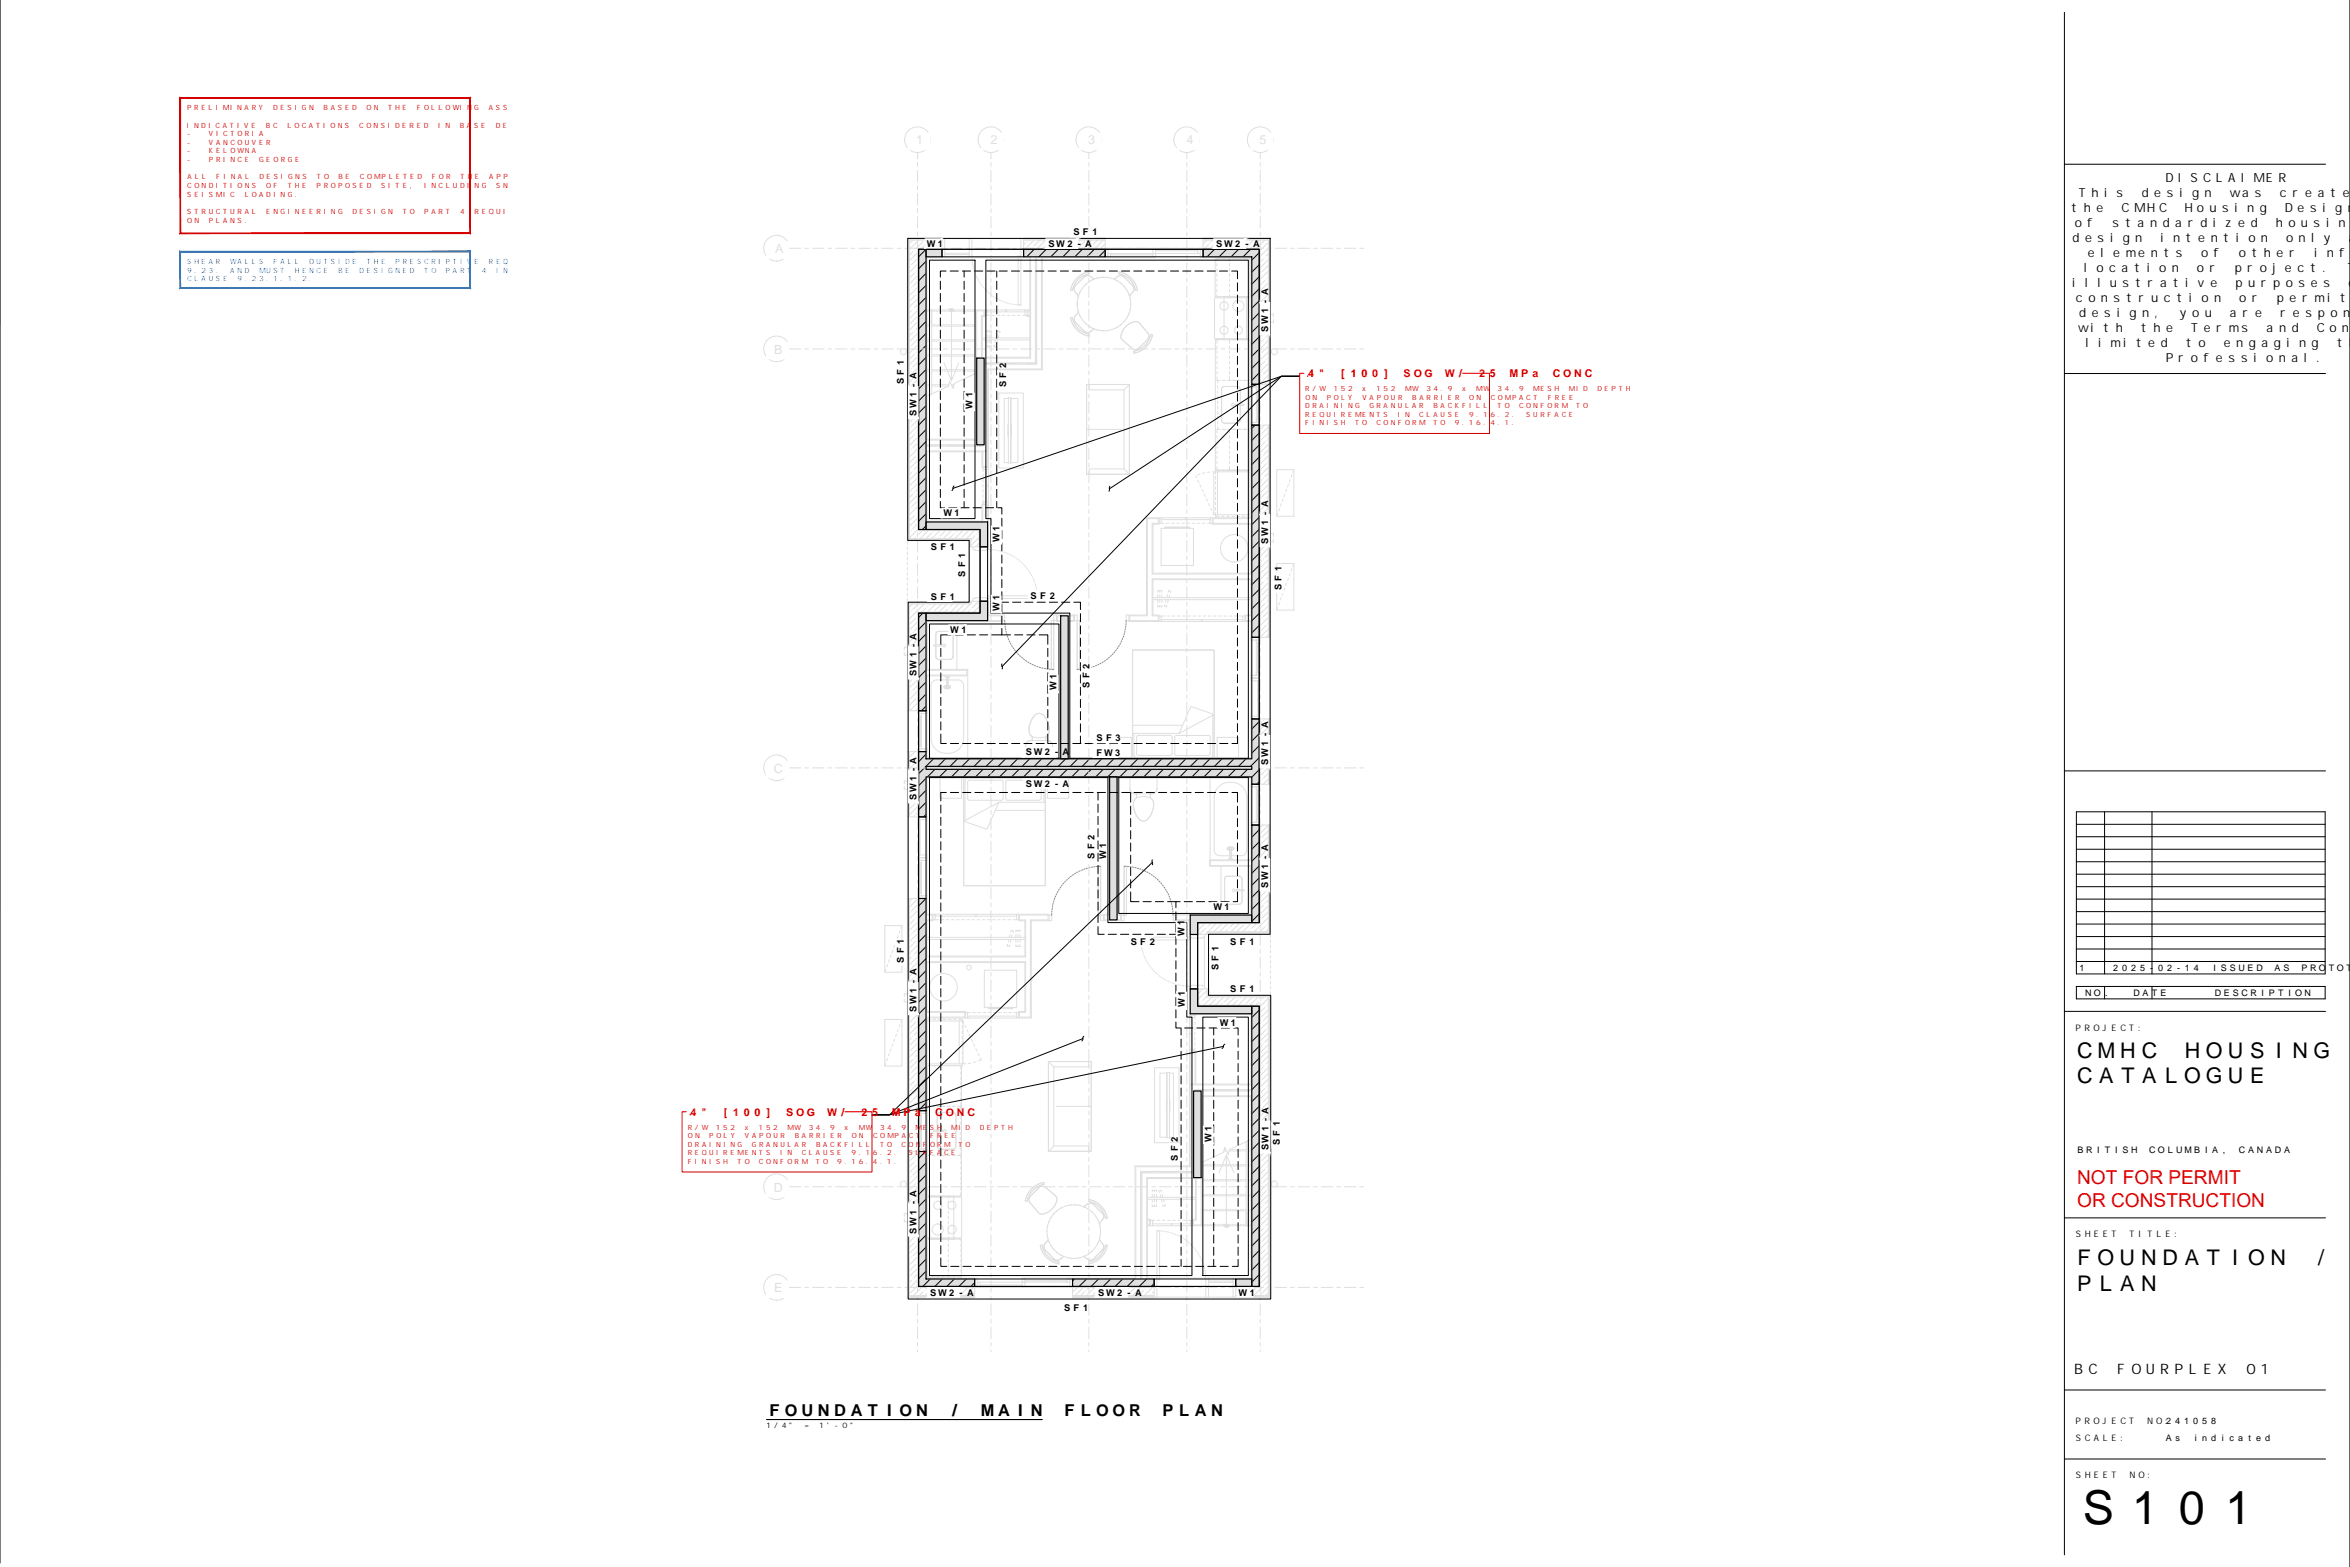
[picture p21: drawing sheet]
<svg xmlns="http://www.w3.org/2000/svg" width="914mm" height="610mm" viewBox="0 0 914 610" stroke-linecap="round" stroke-linejoin="round" font-family="sans-serif">
<defs><g id="words">
<text font-size="18.2" x="807.4" y="592.9">S101</text>
<g font-size="8.4">
<text x="807" y="411.7">CMHC</text>
<text x="849" y="411.7">HOUSING</text>
<text x="807" y="421.5">CATALOGUE</text>
<text x="806.8" y="492.1">FOUNDATION</text>
<text x="899" y="492.1">/</text>
<text x="806.9" y="502.1">PLAN</text>
</g>
<g font-size="7.4" fill="#f00">
<text x="808.2" y="460.8">NOT FOR PERMIT</text>
<text x="808.2" y="469.7">OR CONSTRUCTION</text>
</g>
<g font-size="6.4">
<text x="298.2" y="550.9">FOUNDATION</text>
<text x="368.4" y="550.9">/</text>
<text x="381.1" y="550.9">MAIN</text>
<text x="413" y="550.9">FLOOR</text>
<text x="451.3" y="550.9">PLAN</text>
</g>
<g font-size="5.6">
<text x="807" y="534.5">BC</text>
<text x="823.8" y="534.5">FOURPLEX</text>
<text x="874.1" y="534.5">01</text>
</g>
<g font-size="4.9">
<text x="842.6" y="70.7">DISCLAIMER</text>
<text x="808.9" y="76.5">This</text>
<text x="833.4" y="76.5">design</text>
<text x="867.6" y="76.5">was</text>
<text x="887.2" y="76.5">create</text>
<text x="806" y="82.4">the</text>
<text x="825.5" y="82.4">CMHC</text>
<text x="850" y="82.4">Housing</text>
<text x="889.1" y="82.4">Design</text>
<text x="807.3" y="88.2">of</text>
<text x="822" y="88.2">standardized</text>
<text x="885.5" y="88.2">housing</text>
<text x="806.4" y="94">design</text>
<text x="840.6" y="94">intention</text>
<text x="889.5" y="94">only</text>
<text x="914" y="94">a</text>
<text x="812.4" y="99.9">elements</text>
<text x="856.5" y="99.9">of</text>
<text x="871.1" y="99.9">other</text>
<text x="900.5" y="99.9">info</text>
<text x="810.9" y="105.7">location</text>
<text x="854.9" y="105.7">or</text>
<text x="869.5" y="105.7">project.</text>
<text x="913.5" y="105.7">T</text>
<text x="806.3" y="111.5">illustrative</text>
<text x="869.9" y="111.5">purposes</text>
<text x="913.9" y="111.5">o</text>
<text x="807.7" y="117.4">construction</text>
<text x="871.3" y="117.4">or</text>
<text x="886" y="117.4">permitt</text>
<text x="809" y="123.2">design,</text>
<text x="848.1" y="123.2">you</text>
<text x="867.7" y="123.2">are</text>
<text x="887.3" y="123.2">respon</text>
<text x="808.6" y="129">with</text>
<text x="833" y="129">the</text>
<text x="852.6" y="129">Terms</text>
<text x="881.9" y="129">and</text>
<text x="901.5" y="129">Con</text>
<text x="811.5" y="134.9">limited</text>
<text x="850.6" y="134.9">to</text>
<text x="865.2" y="134.9">engaging</text>
<text x="909.2" y="134.9">th</text>
<text x="842.7" y="140.7">Professional.</text>
</g>
<g font-size="4.2" fill="#c00">
<text x="508" y="146.7">4&quot;</text>
<text x="520.5" y="146.7">[100]</text>
<text x="545.5" y="146.7">SOG</text>
<text x="562.1" y="146.7">W/</text>
<text x="574.6" y="146.7">25</text>
<text x="587" y="146.7">MPa</text>
<text x="603.7" y="146.7">CONC</text>
<text x="267.7" y="434.1">4&quot;</text>
<text x="280.2" y="434.1">[100]</text>
<text x="305.1" y="434.1">SOG</text>
<text x="321.8" y="434.1">W/</text>
<text x="334.3" y="434.1">25</text>
<text x="346.7" y="434.1">MPa</text>
<text x="363.4" y="434.1">CONC</text>
</g>
<g font-size="3.6">
<text x="417.1" y="91.5">SF1</text>
<text x="360.5" y="96">W1</text>
<text x="407.3" y="96.1">SW2-A</text>
<text x="472.7" y="96.1">SW2-A</text>
<text x="493.5" y="129.8" transform="rotate(-90 493.5 129.8)">SW1-A</text>
<text x="351.7" y="150" transform="rotate(-90 351.7 150)">SF1</text>
<text x="391.4" y="151.3" transform="rotate(-90 391.4 151.3)">SF2</text>
<text x="378.5" y="159" transform="rotate(-90 378.5 159)">W1</text>
<text x="356.7" y="162.4" transform="rotate(-90 356.7 162.4)">SW1-A</text>
<text x="367" y="200.8">W1</text>
<text x="361.6" y="213.8">SF1</text>
<text x="388.9" y="210.9" transform="rotate(-90 388.9 210.9)">W1</text>
<text x="493.5" y="212.2" transform="rotate(-90 493.5 212.2)">SW1-A</text>
<text x="375.6" y="225" transform="rotate(-90 375.6 225)">SF1</text>
<text x="361.6" y="233.4">SF1</text>
<text x="400.4" y="232.9">SF2</text>
<text x="498.6" y="230.2" transform="rotate(-90 498.6 230.2)">SF1</text>
<text x="388.9" y="237.9" transform="rotate(-90 388.9 237.9)">W1</text>
<text x="369.7" y="246.2">W1</text>
<text x="356.7" y="263.8" transform="rotate(-90 356.7 263.8)">SW1-A</text>
<text x="411.1" y="268.7" transform="rotate(-90 411.1 268.7)">W1</text>
<text x="423.9" y="268.1" transform="rotate(-90 423.9 268.1)">SF2</text>
<text x="398.6" y="293.9">SW2-A</text>
<text x="426" y="288.4">SF3</text>
<text x="425.9" y="294.1">FW3</text>
<text x="493.5" y="298.3" transform="rotate(-90 493.5 298.3)">SW1-A</text>
<text x="356.7" y="312" transform="rotate(-90 356.7 312)">SW1-A</text>
<text x="398.6" y="306.1">SW2-A</text>
<text x="425.8" y="334.7" transform="rotate(-90 425.8 334.7)">SF2</text>
<text x="430.4" y="334.3" transform="rotate(-90 430.4 334.3)">W1</text>
<text x="493.5" y="346.1" transform="rotate(-90 493.5 346.1)">SW1-A</text>
<text x="472.1" y="354.2">W1</text>
<text x="460.9" y="364.4" transform="rotate(-90 460.9 364.4)">W1</text>
<text x="439.4" y="367.5">SF2</text>
<text x="478.1" y="367.5">SF1</text>
<text x="351.7" y="375.1" transform="rotate(-90 351.7 375.1)">SF1</text>
<text x="474.1" y="378.1" transform="rotate(-90 474.1 378.1)">SF1</text>
<text x="478.1" y="385.9">SF1</text>
<text x="356.7" y="394.3" transform="rotate(-90 356.7 394.3)">SW1-A</text>
<text x="461.1" y="392" transform="rotate(-90 461.1 392)">W1</text>
<text x="474.5" y="399">W1</text>
<text x="471.4" y="444.4" transform="rotate(-90 471.4 444.4)">W1</text>
<text x="493.6" y="448.2" transform="rotate(-90 493.6 448.2)">SW1-A</text>
<text x="498.1" y="446.2" transform="rotate(-90 498.1 446.2)">SF1</text>
<text x="458.3" y="452.2" transform="rotate(-90 458.3 452.2)">SF2</text>
<text x="356.7" y="480.5" transform="rotate(-90 356.7 480.5)">SW1-A</text>
<text x="361.4" y="504">SW2-A</text>
<text x="426.7" y="504">SW2-A</text>
<text x="481.9" y="504">W1</text>
<text x="413.5" y="510.2">SF1</text>
</g>
<g font-size="3.5">
<text x="808.4" y="377.8">1</text>
<text x="821.5" y="377.8">2025-02-14</text>
<text x="860" y="377.8">ISSUED</text>
<text x="884.5" y="377.8">AS</text>
<text x="894.9" y="377.8">PROTOT</text>
<text x="810.9" y="387.5">NO.</text>
<text x="829.7" y="387.5">DATE</text>
<text x="861.3" y="387.5">DESCRIPTION</text>
<text x="807.6" y="400.9">PROJECT:</text>
<text x="807.8" y="448.6">BRITISH</text>
<text x="835.8" y="448.6">COLUMBIA,</text>
<text x="870.7" y="448.6">CANADA</text>
<text x="807.7" y="481.3">SHEET</text>
<text x="828.6" y="481.3">TITLE:</text>
<text x="807.6" y="554.1">PROJECT</text>
<text x="835.5" y="554.1">NO:</text>
<text x="842.1" y="554.1">241058</text>
<text x="807.7" y="560.7">SCALE:</text>
<text x="842.2" y="560.7">As</text>
<text x="852.7" y="560.7">indicated</text>
<text x="807.7" y="575">SHEET</text>
<text x="828.6" y="575">NO:</text>
</g>
<g font-size="3">
<text x="298.2" y="555.7">1/4&quot;</text>
<text x="313" y="555.7">=</text>
<text x="318.9" y="555.7">1'-0&quot;</text>
</g>
<g font-size="2.8" fill="#c00">
<text x="72.8" y="42.9">PRELIMINARY</text>
<text x="106.3" y="42.9">DESIGN</text>
<text x="125.9" y="42.9">BASED</text>
<text x="142.6" y="42.9">ON</text>
<text x="151" y="42.9">THE</text>
<text x="162.2" y="42.9">FOLLOWING</text>
<text x="190.1" y="42.9">ASSUMPTIONS:</text>
<text x="72.7" y="49.6">INDICATIVE</text>
<text x="72.9" y="53">-</text>
<text x="81.3" y="53">VICTORIA</text>
<text x="103.4" y="49.6">BC</text>
<text x="111.8" y="49.6">LOCATIONS</text>
<text x="139.8" y="49.6">CONSIDERED</text>
<text x="170.5" y="49.6">IN</text>
<text x="178.9" y="49.6">BASE</text>
<text x="192.9" y="49.6">DESIGN:</text>
<text x="72.9" y="56.3">-</text>
<text x="72.9" y="59.7">-</text>
<text x="81.3" y="56.3">VANCOUVER</text>
<text x="81.3" y="59.7">KELOWNA</text>
<text x="72.9" y="63.1">-</text>
<text x="81.3" y="63.1">PRINCE</text>
<text x="100.8" y="63.1">GEORGE</text>
<text x="73" y="69.8">ALL</text>
<text x="84.2" y="69.8">FINAL</text>
<text x="100.9" y="69.8">DESIGNS</text>
<text x="123.3" y="69.8">TO</text>
<text x="131.7" y="69.8">BE</text>
<text x="140.1" y="69.8">COMPLETED</text>
<text x="168" y="69.8">FOR</text>
<text x="179.2" y="69.8">THE</text>
<text x="190.4" y="69.8">APPROPRIATE</text>
<text x="72.8" y="73.1">CONDITIONS</text>
<text x="72.8" y="76.5">SEISMIC</text>
<text x="95.2" y="76.5">LOADING.</text>
<text x="103.6" y="73.1">OF</text>
<text x="112" y="73.1">THE</text>
<text x="123.1" y="73.1">PROPOSED</text>
<text x="148.3" y="73.1">SITE,</text>
<text x="165.1" y="73.1">INCLUDING</text>
<text x="193" y="73.1">SNOW,</text>
<text x="72.8" y="83.2">STRUCTURAL</text>
<text x="103.6" y="83.2">ENGINEERING</text>
<text x="137.1" y="83.2">DESIGN</text>
<text x="156.7" y="83.2">TO</text>
<text x="165.1" y="83.2">PART</text>
<text x="179" y="83.2">4</text>
<text x="184.6" y="83.2">REQUIRED</text>
<text x="72.8" y="86.6">ON</text>
<text x="81.2" y="86.6">PLANS.</text>
<text x="507.9" y="152.1">R/W</text>
<text x="508" y="155.4">ON</text>
<text x="516.3" y="155.4">POLY</text>
<text x="519" y="152.1">152</text>
<text x="530.1" y="152.1">x</text>
<text x="530.1" y="155.4">VAPOUR</text>
<text x="535.6" y="152.1">152</text>
<text x="546.7" y="152.1">MW</text>
<text x="549.5" y="155.4">BARRIER</text>
<text x="555" y="152.1">34.9</text>
<text x="568.9" y="152.1">x</text>
<text x="571.7" y="155.4">ON</text>
<text x="574.4" y="152.1">MW</text>
<text x="580" y="155.4">COMPACT</text>
<text x="582.7" y="152.1">34.9</text>
<text x="596.6" y="152.1">MESH</text>
<text x="602.2" y="155.4">FREE</text>
<text x="610.5" y="152.1">MID</text>
<text x="621.6" y="152.1">DEPTH</text>
<text x="507.9" y="158.7">DRAINING</text>
<text x="532.8" y="158.7">GRANULAR</text>
<text x="557.8" y="158.7">BACKFILL</text>
<text x="582.7" y="158.7">TO</text>
<text x="591.1" y="158.7">CONFORM</text>
<text x="613.2" y="158.7">TO</text>
<text x="507.9" y="162.1">REQUIREMENTS</text>
<text x="507.9" y="165.5">FINISH</text>
<text x="527.3" y="165.5">TO</text>
<text x="535.6" y="165.5">CONFORM</text>
<text x="543.9" y="162.1">IN</text>
<text x="552.2" y="162.1">CLAUSE</text>
<text x="557.8" y="165.5">TO</text>
<text x="566.1" y="165.5">9.16.4.1.</text>
<text x="571.7" y="162.1">9.16.2.</text>
<text x="593.8" y="162.1">SURFACE</text>
<text x="267.6" y="439.4">R/W</text>
<text x="267.7" y="442.7">ON</text>
<text x="276" y="442.7">POLY</text>
<text x="278.7" y="439.4">152</text>
<text x="289.8" y="439.4">x</text>
<text x="289.9" y="442.7">VAPOUR</text>
<text x="295.3" y="439.4">152</text>
<text x="306.4" y="439.4">MW</text>
<text x="309.3" y="442.7">BARRIER</text>
<text x="314.7" y="439.4">34.9</text>
<text x="328.6" y="439.4">x</text>
<text x="331.4" y="442.7">ON</text>
<text x="334.1" y="439.4">MW</text>
<text x="339.8" y="442.7">COMPACT</text>
<text x="342.4" y="439.4">34.9</text>
<text x="356.3" y="439.4">MESH</text>
<text x="361.9" y="442.7">FREE</text>
<text x="370.2" y="439.4">MID</text>
<text x="381.2" y="439.4">DEPTH</text>
<text x="267.6" y="449.4">REQUIREMENTS</text>
<text x="267.6" y="446.1">DRAINING</text>
<text x="292.6" y="446.1">GRANULAR</text>
<text x="303.6" y="449.4">IN</text>
<text x="311.9" y="449.4">CLAUSE</text>
<text x="317.5" y="446.1">BACKFILL</text>
<text x="331.3" y="449.4">9.16.2.</text>
<text x="342.5" y="446.1">TO</text>
<text x="350.8" y="446.1">CONFORM</text>
<text x="353.5" y="449.4">SURFACE</text>
<text x="373" y="446.1">TO</text>
<text x="267.6" y="452.8">FINISH</text>
<text x="287" y="452.8">TO</text>
<text x="295.3" y="452.8">CONFORM</text>
<text x="317.5" y="452.8">TO</text>
<text x="325.8" y="452.8">9.16.4.1.</text>
</g>
<g font-size="2.8" fill="#0080ff">
<text x="72.8" y="102.7">SHEAR</text>
<text x="72.8" y="106">9.23.</text>
<text x="89.6" y="102.7">WALLS</text>
<text x="89.6" y="106">AND</text>
<text x="100.8" y="106">MUST</text>
<text x="106.4" y="102.7">FALL</text>
<text x="114.8" y="106">HENCE</text>
<text x="120.4" y="102.7">OUTSIDE</text>
<text x="131.5" y="106">BE</text>
<text x="139.9" y="106">DESIGNED</text>
<text x="142.7" y="102.7">THE</text>
<text x="153.9" y="102.7">PRESCRIPTIVE</text>
<text x="165.1" y="106">TO</text>
<text x="173.5" y="106">PART</text>
<text x="187.4" y="106">4</text>
<text x="190.2" y="102.7">REQUIREMENTS</text>
<text x="193" y="106">IN</text>
<text x="72.8" y="109.4">CLAUSE</text>
<text x="92.4" y="109.4">9.23.1.1.2.</text>
</g>
</g></defs>
<g fill="#dfdfdf" stroke="#dfdfdf" stroke-width=".39">
<path d="M476.8 476.5h.8z"/>
<path d="M476.7 476.8h1l-.1 .4z"/>
<path d="M476.8 477.2h.8z"/>
<path d="M369.9 120.2h.7z"/>
<path d="M369.7 120.6h1l-.1 .3z"/>
<path d="M369.8 120.3h.8z"/>
<path d="M369.8 120.9h.8z"/>
<path d="M357.4 97l2.9 2.9v-2.9zM357.4 97l2.9 2.9h-2.9z"/>
<path d="M357.4 99.9l2.9 106.1v-106.1zM357.4 99.9l2.9 106.1h-2.9z"/>
<path d="M417.3 497.6l31.8 2.9v-2.9zM417.3 497.6l31.8 2.9h-31.8z"/>
<path d="M487.1 321l2.9 37.9v-37.9zM487.1 321l2.9 37.9h-2.9z"/>
<path d="M487.1 391.4l2.9 106.2v-106.2zM487.1 391.4l2.9 106.2h-2.9z"/>
<path d="M487.1 497.6l2.9 2.9v-2.9zM487.1 497.6l2.9 2.9h-2.9z"/>
<path d="M357.4 448l2.9 49.6v-49.6zM357.4 448l2.9 49.6h-2.9z"/>
<path d="M357.4 497.6l21.8 2.9v-2.9zM357.4 497.6l21.8 2.9h-21.8z"/>
<path d="M357.4 349.5l2.9 82.6v-82.6zM357.4 349.5l2.9 82.6h-2.9z"/>
<path d="M357.4 238.5l2.9 38v-38zM357.4 238.5l2.9 38h-2.9z"/>
<path d="M487.1 165.4l2.9 82.5v-82.5zM487.1 165.4l2.9 82.5h-2.9z"/>
<path d="M468.1 97l21.9 2.9v-2.9zM468.1 97l21.9 2.9h-21.9z"/>
<path d="M487.1 99.9l2.9 49.6v-49.6zM487.1 99.9l2.9 49.6h-2.9z"/>
<path d="M398.3 97l31.7 2.9v-2.9zM398.3 97l31.7 2.9h-31.7z"/>
<path d="M463.1 356l24 2.9v-2.9zM463.1 356l24 2.9h-24z"/>
<path d="M463.1 358.9l2.9 4.6v-4.6zM463.1 358.9l2.9 4.6h-2.9z"/>
<path d="M380 139.3l2.9 33.7v-33.7zM380 139.3l2.9 33.7h-2.9z"/>
<path d="M360.3 203.1l24 2.9v-2.9zM360.3 203.1l24 2.9h-24z"/>
<path d="M381.4 206l2.9 6.7v-6.7zM381.4 206l2.9 6.7h-2.9z"/>
<path d="M381.4 233.9l2.9 4.6v-4.6zM381.4 233.9l2.9 4.6h-2.9z"/>
<path d="M360.3 238.5l24 2.9v-2.9zM360.3 238.5l24 2.9h-24z"/>
<path d="M464.4 424.4l3 33.7v-33.7zM464.4 424.4l3 33.7h-3z"/>
<path d="M463.1 384.7l2.9 6.7v-6.7zM463.1 384.7l2.9 6.7h-2.9z"/>
<path d="M463.1 391.4l24 3v-3zM463.1 391.4l24 3h-24z"/>
<path d="M412.7 239.6l2.9 55.6v-55.6zM412.7 239.6l2.9 55.6h-2.9z"/>
<path d="M431.8 302.2l2.9 55.7v-55.7zM431.8 302.2l2.9 55.7h-2.9z"/>
<path d="M487.1 279.7l2.9 15.5v-15.5zM487.1 279.7l2.9 15.5h-2.9z"/>
<path d="M357.4 292.4l2.9 2.8v-2.8zM357.4 292.4l2.9 2.8h-2.9z"/>
<path d="M357.4 295.2l132.6 2.9v-2.9zM357.4 295.2l132.6 2.9h-132.6z"/>
<path d="M487.1 298.1l2.9 1.2v-1.2zM487.1 298.1l2.9 1.2h-2.9z"/>
<path d="M357.4 298.1l2.9 1.2v-1.2zM357.4 298.1l2.9 1.2h-2.9z"/>
<path d="M357.4 299.3l132.6 2.9v-2.9zM357.4 299.3l132.6 2.9h-132.6z"/>
<path d="M487.1 302.2l2.9 2.9v-2.9zM487.1 302.2l2.9 2.9h-2.9z"/>
<path d="M357.4 302.2l2.9 15.6v-15.6zM357.4 302.2l2.9 15.6h-2.9z"/>
<path d="M360.3 97l6.2 2.9v-2.9zM360.3 97l6.2 2.9h-6.2z"/>
<path d="M480.8 497.6l6.3 2.9v-2.9zM480.8 497.6l6.3 2.9h-6.3z"/>
<path d="M476.8 476.5l.9 .3-.1-.3zM476.8 476.5l.9 .3h-1z"/>
<path d="M476.7 476.8l.1 .4h.8zM476.8 477.2h.8z"/>
<path d="M476.8 476.5l.8 .1zM476.8 476.5l.8 .1z"/>
<path d="M476.8 476.6h.9zM476.8 476.6h.9z"/>
<path d="M476.8 476.6l.9 .1zM476.8 476.6l.9 .1z"/>
<path d="M476.7 476.7h1zM476.7 476.7h1z"/>
<path d="M476.7 476.7h1zM476.7 476.7h1z"/>
<path d="M476.7 476.7l1 .1zM476.7 476.7l1 .1z"/>
<path d="M476.7 476.8h1zM476.7 476.8h1z"/>
<path d="M476.7 476.8h1zM476.7 476.8l1 .1z"/>
<path d="M476.7 476.9l1 .1zM476.7 476.9l1 .1z"/>
<path d="M476.7 477h1zM476.7 477h1z"/>
<path d="M476.7 477h1zM476.7 477h1z"/>
<path d="M476.7 477l1 .1zM476.7 477l1 .1z"/>
<path d="M476.8 477.1h.9zM476.8 477.1h.8z"/>
<path d="M476.8 477.1h.8zM476.8 477.1l.8 .1z"/>
<path d="M369.9 120.2l.8 .4-.1-.4zM369.9 120.2l.8 .4h-1z"/>
<path d="M369.7 120.6l.2 .3h.7zM369.9 120.9h.7z"/>
<path d="M369.8 120.3h.8zM369.8 120.3h.8z"/>
<path d="M369.8 120.3l.8 .1zM369.8 120.3l.8 .1z"/>
<path d="M369.7 120.4h1zM369.7 120.4h1z"/>
<path d="M369.7 120.4h1zM369.7 120.4h1z"/>
<path d="M369.7 120.4l1 .1zM369.7 120.4l1 .1z"/>
<path d="M369.7 120.5h1zM369.7 120.5h1z"/>
<path d="M369.7 120.5l1 .1zM369.7 120.5l1 .1z"/>
<path d="M369.7 120.6l1 .1zM369.7 120.6l1 .1z"/>
<path d="M369.7 120.6h1zM369.7 120.6l1 .1z"/>
<path d="M369.7 120.7h1zM369.7 120.7h1z"/>
<path d="M369.7 120.7l1 .1zM369.7 120.7l1 .1z"/>
<path d="M369.7 120.8h1zM369.7 120.8h.9z"/>
<path d="M369.7 120.8l.9 .1zM369.7 120.8l.9 .1z"/>
<path d="M369.8 120.9h.8zM369.8 120.9h.8z"/>
</g>
<g fill="none" stroke="#000" stroke-width=".39">
<path d="M0 .1v608M803.3 4.8v600.1M914.4 0v609.6M803.3 63.9h101.6M353.2 92.7h141v270.8h-23.9v23.7h24.2v118.2h-141.1v-271.1h23.7v-24.1h-23.9zM357.4 97h132.6v261.9h-24v32.5h24v109.1h-132.6v-262h24v-32.5h-24zM360.3 97l-2.9 2.9M366.5 97h31.8v2.9h-31.8zM402.4 97l-2.9 2.9M407.1 97l-2.9 2.9M411.8 97l-2.9 2.9M416.5 97l-2.9 2.9"/>
<path d="M421.1 97l-2.9 2.9M425.8 97l-2.9 2.9M430 97h38.1v2.9h-38.1zM430 97.4l-2.4 2.5M472.6 97l-2.9 2.9M477.3 97l-3 2.9M481.9 97l-2.9 2.9M486.6 97l-2.9 2.9M490 98.3l-2.9 2.9M360.3 101.7l-2.9 2.9M360.3 106.3l-2.9 3M360.3 111l-2.9 2.9"/>
<path d="M360.3 115.7l-2.9 2.9M361.7 101.2h17.7v100.6h-17.7zM365.9 109.4v3.2M365.9 114.2v3.1M365.9 118.9v3.2M368.1 105.4h-2.2v2.4M369.7 105.4h3.2M374.5 105.4h3.1M375.1 105.4v2.4M375.1 109.4v3.2M375.1 114.2v3.1M375.1 118.9v3.2"/>
<path d="M379.2 105.4h3.2M383.6 101.2h102.1v193.8h-69.4v-56.5h-30.7v-36.7h-2zM384 105.4h3.2M387.8 105.4v2.4M387.8 109.4v3.2M387.8 114.2v3.1M387.8 118.9v3.2M388.8 105.4h3.1M393.5 105.4h3.2M398.3 105.4h3.2M403 105.4h3.2M407.8 105.4h3.2"/>
<path d="M412.6 105.4h3.1M417.3 105.4h3.2M422.1 105.4h3.2M426.9 105.4h3.1M431.6 105.4h3.2M436.4 105.4h3.2M441.1 105.4h3.2M445.9 105.4h3.2M450.7 105.4h3.1M455.4 105.4h3.2M460.2 105.4h3.2M465 105.4h3.1"/>
<path d="M469.7 105.4h3.2M474.5 105.4h3.2M479.2 105.4h2.3v3M481.5 110v3.2M481.5 114.8v3.2M481.5 119.6v3.1M490 103l-2.9 2.9M490 107.6l-2.9 3M490 112.3l-2.9 3M490 117l-2.9 2.9M360.3 120.4l-2.9 2.9M360.3 125l-2.9 3"/>
<path d="M360.3 129.7l-2.9 2.9M360.3 134.4l-2.9 2.9M360.3 139.1l-2.9 2.9M365.9 123.7v3.2M365.9 128.4v3.2M365.9 133.2v3.2M365.9 138v3.1M375.1 123.7v3.2M375.1 128.4v3.2M375.1 133.2v3.2M375.1 138v3.1M387.8 123.7v3.2"/>
<path d="M387.8 128.4v3.2M387.8 133.2v3.2M387.8 138v3.1M481.5 124.3v3.2M481.5 129.1v3.2M481.5 133.8v3.2M481.5 138.6v3.2M490 121.7l-2.9 2.9M490 126.4l-2.9 2.9M490 131l-2.9 2.9M490 135.7l-2.9 2.9M360.3 143.8l-2.9 2.8"/>
<path d="M360.3 148.4l-2.9 2.9M360.3 153.1l-2.9 2.9M360.3 157.8l-2.9 2.9M365.9 142.7v3.2M365.9 147.5v3.2M365.9 152.3v3.1M365.9 157v3.2M375.1 142.7v3.2M375.1 147.5v3.2M375.1 152.3v3.1M375.1 157v3.2M387.8 142.7v3.2"/>
<path d="M387.8 147.5v3.2M387.8 152.3v3.1M387.8 157v3.2M481.5 143.4v3.1M481.5 148.1v3.2M481.5 152.9v3.2M481.5 157.7v3.1M487.1 149.5h2.9v15.9h-2.9zM490 140.4l-2.9 2.9M490 145.1l-2.9 2.9M505.7 146.4h-7.1l-66.9 43.7M505.7 146.4h-7.1l-127.8 43.6-.4 .8"/>
<path d="M505.7 146.4h-7.1l-108.7 112.9M803.3 145.3h101.6M360.3 162.5l-2.9 2.9M360.3 167.1l-2.9 2.9M360.3 171.8l-2.9 2.9M360.3 176.5l-2.9 2.9M365.9 161.8v3.2M365.9 166.5v3.2M365.9 171.3v3.2M365.9 176.1v3.1M375.1 161.8v3.2M375.1 166.5v3.2"/>
<path d="M375.1 171.3v3.2M375.1 176.1v3.1M387.8 161.8v3.2M387.8 166.5v3.2M387.8 171.3v3.2M387.8 176.1v3.1M481.5 162.4v3.2M481.5 167.2v3.2M481.5 171.9v3.2M481.5 176.7v3.2M488.4 165.4l-1.3 1.3M490 168.5l-2.9 2.8"/>
<path d="M490 173.1l-2.9 2.9M490 177.8l-2.9 2.9M360.3 181.2l-2.9 2.9M360.3 185.8l-2.9 3M360.3 190.5l-2.9 2.9M360.3 195.2l-2.9 2.9M360.3 199.9l-2.9 2.9M365.9 195.1v2.4h1.7M365.9 180.8v3.2M365.9 185.6v3.2M365.9 190.4v3.1M369.1 197.5h3.2"/>
<path d="M371.2 189l-.4 .9M373.9 197.5h3.2M375.1 180.8v3.2M375.1 185.6v3.2M375.1 190.4v3.1M375.1 195.1v2.4M378.7 197.5h3.1M383.4 197.5h3.2M387.8 180.8v3.2M387.8 185.6v3.2M387.8 190.4v3.1M387.8 195.1v2.4"/>
<path d="M388.2 197.5h1.6v2.5M431.7 190.2l-.2 .9M431.9 189.2l-.2 .9M481.5 181.5v3.1M481.5 186.2v3.2M481.5 191v3.2M481.5 195.8v3.1M490 182.5l-2.9 2.9M490 187.1l-2.9 3M490 191.8l-2.9 2.9M490 196.5l-2.9 2.9M360.3 204.5l-1.4 1.5"/>
<path d="M381.4 212.7h2.9v21.2h-2.9zM389.8 201.6v3.2M389.8 206.4v3.2M389.8 211.1v3.2M389.8 215.9v3.2M481.5 200.5v3.2M481.5 205.3v3.2M481.5 210v3.2M481.5 214.8v3.2M481.5 219.6v3.1M490 201.2l-2.9 2.9M490 205.9l-2.9 2.9"/>
<path d="M490 210.5l-2.9 3M490 215.2l-2.9 2.9M490 219.9l-2.9 2.9M359.1 238.5l-1.7 1.7M389.8 234.3h2.6M389.8 220.7v3.1M389.8 225.4v3.2M389.8 230.2v3.2M389.8 234.9v3.2M389.8 239.7v3.2M394 234.3h3.2M398.8 234.3h3.2"/>
<path d="M403.5 234.3h3.2M408.3 234.3h3.2M413.1 234.3h3.1M417.8 234.3h2.6v2.8M420.4 238.7v3.2M481.5 224.3v3.2M481.5 229.1v3.2M481.5 233.9v3.1M481.5 238.6v3.2M490 224.6l-2.9 2.9M490 229.3l-2.9 2.9M490 233.9l-2.9 3"/>
<path d="M490 238.6l-2.9 2.9M360.3 242l-2.9 2.9M360.3 246.7l-2.9 2.9M360.3 251.3l-2.9 2.9M360.3 256l-2.9 2.9M361.7 242.7h50.3v52.3h-50.3zM366.1 252.2v3.2M366.1 257v3.2M370 247h-3.9v3.6M371.6 247h3.2M376.4 247h3.2M381.1 247h3.2"/>
<path d="M389.8 247h3.4M389.8 244.5v2.5h-3.9M389.9 258.3v1.9M394.8 247h3.2M399.6 247h3.1M404.3 247h3.4v3.6M407.7 252.2v3.2M407.7 257v3.2M420.4 243.5v3.2M420.4 248.2v3.2M420.4 253v3.2M420.4 257.8v3.1"/>
<path d="M481.5 243.4v3.2M481.5 248.1v3.2M481.5 252.9v3.2M481.5 257.7v3.1M487.1 247.9h2.9v31.8h-2.9zM490 243.3l-2.9 2.9M357.4 276.5h2.9v15.9h-2.9zM360.3 260.7l-2.9 2.9M360.3 265.4l-2.9 2.9M360.3 270l-2.9 2.9M360.3 274.7l-1.7 1.8M366.1 261.8v3.1"/>
<path d="M366.1 266.5v3.2M366.1 271.3v3.2M366.1 276v3.2M407.7 261.8v3.1M407.7 266.5v3.2M407.7 271.3v3.2M407.7 276v3.2M420.4 262.5v3.2M420.4 267.3v3.2M420.4 272.1v3.1M420.4 276.8v3.2M481.5 262.4v3.2"/>
<path d="M481.5 267.2v3.2M481.5 272v3.1M481.5 276.7v3.2M360.3 293.4l-2.9 2.9M363.2 295.2l-5.8 5.8M363.8 299.3l-2.9 2.9M366.1 285.6v3.6h2.1M366.1 280.8v3.2M367.9 295.2l-2.9 2.9M368.5 299.3l-3 2.9M369.8 289.2h3.2M372.6 295.2l-2.9 2.9"/>
<path d="M373.1 299.3l-2.9 2.9M374.6 289.2h3.2M377.3 295.2l-3 2.9M377.8 299.3l-2.9 2.9M379.3 289.2h3.2M381.9 295.2l-2.9 2.9M382.5 299.3l-2.9 2.9M384.1 289.2h3.2M386.6 295.2l-2.9 2.9M387.2 299.3l-2.9 2.9M388.9 289.2h3.1M391.3 295.2l-2.9 2.9"/>
<path d="M391.9 299.3l-3 2.9M393.6 289.2h3.2M396 295.2l-3 2.9M396.5 299.3l-2.9 2.9M398.4 289.2h3.2M400.6 295.2l-2.9 2.9M401.2 299.3l-2.9 2.9M403.2 289.2h3.1M405.3 295.2l-2.9 2.9M405.9 299.3l-2.9 2.9M407.7 280.8v3.2M407.7 285.6v3.6"/>
<path d="M407.9 289.2h3.2M410 295.2l-2.9 2.9M410.6 299.3l-2.9 2.9M412.7 289.2h3.2M414.7 295.2l-2.9 2.9M415.3 299.3l-3 2.9M417.4 289.2h3.2M419.3 295.2l-2.9 2.9M419.9 299.3l-2.9 2.9M420.4 281.6v3.2M420.4 286.3v2.9M422.2 289.2h3.2"/>
<path d="M424 295.2l-2.9 2.9M424.6 299.3l-2.9 2.9M427 289.2h3.1M428.7 295.2l-2.9 2.9M429.3 299.3l-2.9 2.9M431.7 289.2h3.2M433.4 295.2l-2.9 2.9M434 299.3l-3 2.9M436.5 289.2h3.2M438 295.2l-2.8 2.9M438.6 299.3l-2.9 2.9M441.3 289.2h3.1"/>
<path d="M442.7 295.2l-2.9 2.9M443.3 299.3l-2.9 2.9M446 289.2h3.2M447.4 295.2l-2.9 2.9M448 299.3l-2.9 2.9M450.8 289.2h3.2M452.1 295.2l-2.9 2.9M452.6 299.3l-2.8 2.9M455.5 289.2h3.2M456.8 295.2l-3 2.9M457.3 299.3l-2.9 2.9M460.3 289.2h3.2"/>
<path d="M461.4 295.2l-2.9 2.9M462 299.3l-2.9 2.9M465.1 289.2h3.1M466.1 295.2l-2.9 2.9M466.7 299.3l-2.9 2.9M469.8 289.2h3.2M470.8 295.2l-2.9 2.9M471.4 299.3l-2.9 2.9M474.6 289.2h3.2M475.5 295.2l-3 2.9M476 299.3l-2.9 2.9M480.1 295.2l-2.9 2.9"/>
<path d="M480.7 299.3l-2.9 2.9M481.5 281.5v3.2M481.5 286.2v3h-2.1M484.8 295.2l-2.9 2.9M485.4 299.3l-2.9 2.9M490 280.7l-2.9 2.9M490 285.4l-2.9 2.9M490 290.1l-2.9 2.9M490 299.4l-2.9 2.9M490 294.7l-3.4 3.4M803.3 299.9h101.6M357.4 317.8h2.9v31.7h-2.9z"/>
<path d="M360.3 316.8l-.9 1M360.3 302.8l-2.9 2.9M360.3 307.4l-2.9 3M360.3 312.1l-2.9 2.9M361.7 302.4h69.4v56.5h30.7v36.8h2v100.5h-102.1zM366.1 313.2v3.1M366.1 317.9v3.2M368.2 308.3h-2.1v3.3M369.8 308.3h3.2M374.6 308.3h3.2M379.3 308.3h3.2M384.1 308.3h3.2"/>
<path d="M388.9 308.3h3.1M393.6 308.3h3.2M398.4 308.3h3.2M403.2 308.3h3.1M407.9 308.3h3.2M412.7 308.3h3.2M417.4 308.3h3.2M422.2 308.3h3.2M427 308.3h3.1M427.2 308.3v3M427.2 312.8v3.2M427.2 317.6v3.2"/>
<path d="M431.7 308.3h3.2M435.3 302.4h50.4v53h-50.4zM436.5 308.3h3.2M439.9 308.3v3.8M439.9 313.7v3.1M439.9 318.4v3.2M441.3 308.3h3.1M446 308.3h3.2M450.8 308.3h3.2M455.5 308.3h3.2M460.3 308.3h3.2M465.1 308.3h3.1"/>
<path d="M469.8 308.3h3.2M474.6 308.3h3.2M479.4 308.3h2.1v3.8M481.5 313.7v3.1M481.5 318.4v3.2M487.1 305.1h2.9v15.9h-2.9zM490 304.1l-1 1M807.9 315.8h96.8v63.1h-96.8zM818.9 315.8v63.1M837.4 315.8v63.1M366.1 322.7v3.2M366.1 327.4v3.2"/>
<path d="M366.1 332.2v3.2M366.1 337v3.1M427.2 322.4v3.1M427.2 327.1v3.2M427.2 331.9v3.2M427.2 336.7v3.1M439.9 323.2v3.2M439.9 327.9v3.2M439.9 332.7v3.2M439.9 337.5v3.1M448.4 334.5v1.9M448.4 335.5l-102.3 98.2h-6.8"/>
<path d="M481.5 323.2v3.2M481.5 327.9v3.2M481.5 332.7v3.2M481.5 337.5v3.1M487.2 321h-.1M490 322.8l-2.9 2.9M490 327.5l-2.9 2.9M490 332.1l-2.9 3M490 336.8l-2.9 2.9M807.9 320.7h96.8M807.9 325.5h96.8M807.9 330.4h96.8"/>
<path d="M807.9 335.2h96.8M360.3 349.5l-2.9 3M360.3 354.2l-2.9 2.9M360.3 358.9l-2.9 2.9M366.1 341.7v3.2M366.1 346.5v3.2M366.1 351.3v3.1M366.1 356v3.2M427.2 341.4v3.2M427.2 346.2v3.2M427.2 350.9v3.2M427.2 355.7v3.2"/>
<path d="M439.9 347v3.8h3.3M439.9 342.2v3.2M444.8 350.8h3.2M449.5 350.8h3.2M454.3 350.8h3.3M457.6 354.7v3.2M457.6 359.5v3.2M459.2 350.8h-1.6v2.3M460.8 350.8h3.2M465.6 350.8h3.1M470.3 350.8h3.2M475.1 350.8h3.2"/>
<path d="M481.5 347v3.8h-1.7M481.5 342.2v3.2M490 341.5l-2.9 2.9M490 346.2l-2.9 2.9M490 350.9l-2.9 2.9M490 355.5l-2.9 3M807.9 340.1h96.8M807.9 344.9h96.8M807.9 349.8h96.8M807.9 354.6h96.8M807.9 359.5h96.8M360.3 363.6l-2.9 2.9"/>
<path d="M360.3 368.3l-2.9 2.9M360.3 372.9l-2.9 2.9M360.3 377.6l-2.9 2.9M366.1 360.8v3.2M366.1 365.5v3.2M366.1 370.3v3.2M366.1 375.1v3.1M366.1 379.8v3.2M427.2 360.5v3h2.4M431.2 363.5h3.2M436 363.5h3.2M440.8 363.5h3.1"/>
<path d="M445.5 363.5h3.2M450.3 363.5h3.2M455 363.5h2.4M457.6 364.2v3.2M457.6 369v3.2M457.6 373.8v3.1M457.6 378.5v3.2M463.1 363.5h2.9v21.2h-2.9zM807.9 364.3h96.8M807.9 369.2h96.8M807.9 374.1h96.8M360.3 382.3l-2.9 2.9"/>
<path d="M360.3 387l-2.9 2.9M360.3 391.6l-2.9 2.9M360.3 396.3l-2.9 2.9M366.1 384.6v3.2M366.1 389.4v3.1M366.1 394.1v3.2M366.1 398.9v3.2M457.6 397.6v2.3h1.8M457.6 383.3v3.2M457.6 388.1v3.1M457.6 392.8v3.2M459.6 399.9v2.7"/>
<path d="M460.9 399.9h3.2M465.7 399.9h3.2M468 395.7h17.7v100.5h-17.7zM470.5 399.9h3.1M472.3 399.9v2.7M475.2 399.9h3.2M480 399.9h1.8v2.7M490 393l-2.9 2.9M490 397.6l-2.9 2.9M803.3 393.5h101.6M807.9 383.8h96.8v4.8h-96.8zM818.9 383.8v4.8"/>
<path d="M837.4 383.8v4.8M360.3 401l-2.9 2.9M360.3 405.7l-2.9 2.9M360.3 410.4l-2.9 2.8M360.3 415l-2.9 2.9M360.3 419.7l-2.9 2.9M366.1 403.6v3.2M366.1 408.4v3.2M366.1 413.2v3.1M366.1 417.9v3.2M421.3 404l-.3 .9M421.4 404l-75.3 29.7h-6.8"/>
<path d="M421.7 403.1l-.4 .9M459.6 404.2v3.2M459.6 409v3.2M459.6 413.7v3.2M459.6 418.5v3.2M472.3 404.2v3.2M472.3 409v3.2M472.3 413.7v3.2M472.3 418.5v3.2M475.5 407.9l.5-.8-129.9 26.6h-6.8M476.6 406.2l-.6 .8M481.8 404.2v3.2"/>
<path d="M481.8 409v3.2M481.8 413.7v3.2M481.8 418.5v3.2M490 402.3l-2.9 2.9M490 407l-2.9 2.9M490 411.7l-2.9 2.9M490 416.3l-2.9 2.9M357.4 432.1h2.9v15.9h-2.9zM360.3 424.4l-2.9 2.9M360.3 429l-2.9 3M366.1 422.7v3.2M366.1 427.5v3.1"/>
<path d="M366.1 432.2v3.2M366.1 437v3.2M459.6 423.3v3.1M459.6 428v3.2M459.6 432.8v3.2M459.6 437.6v3.1M472.3 423.3v3.1M472.3 428v3.2M472.3 432.8v3.2M472.3 437.6v3.1M481.8 423.3v3.1M481.8 428v3.2"/>
<path d="M481.8 432.8v3.2M481.8 437.6v3.1M490 425.7l-2.9 2.9M490 439.7l-2.9 2.9M490 421l-2.9 2.9M490 430.4l-2.9 2.9M490 435l-2.9 3M360.2 448l-2.8 2.7M360.3 457.1l-2.9 2.9M360.3 452.4l-2.9 3M366.1 441.7v3.2M366.1 446.5v3.2"/>
<path d="M366.1 451.3v3.1M366.1 456v3.2M459.6 442.3v3.2M459.6 447.1v3.2M459.6 451.8v3.2M459.6 456.6v3.2M472.3 442.3v3.2M472.3 447.1v3.2M472.3 451.8v3.2M472.3 456.6v3.2M481.8 442.3v3.2M481.8 447.1v3.2"/>
<path d="M481.8 451.8v3.2M481.8 456.6v3.2M490 449.1l-2.9 2.9M490 458.4l-2.9 2.9M490 444.4l-2.9 2.9M490 453.7l-2.9 3M360.3 466.5l-2.9 2.9M360.3 461.8l-2.9 2.9M360.3 471.1l-2.9 3M360.3 475.8l-2.9 2.9M366.1 460.8v3.2M366.1 465.6v3.1"/>
<path d="M366.1 470.3v3.2M366.1 475.1v3.2M366.1 479.8v3.2M459.6 461.4v3.1M459.6 466.1v3.2M459.6 470.9v3.2M459.6 475.7v3.1M472.3 461.4v3.1M472.3 466.1v3.2M472.3 470.9v3.2M472.3 475.7v3.1M481.8 461.4v3.1"/>
<path d="M481.8 466.1v3.2M481.8 470.9v3.2M481.8 475.7v3.1M490 463.1l-2.9 2.9M490 467.8l-2.9 2.9M490 472.5l-2.9 2.9M490 477.1l-2.9 3M803.3 473.8h101.6M360.3 480.5l-2.9 2.9M360.3 485.2l-2.9 2.9M360.3 489.9l-2.9 2.9M360.3 494.5l-2.9 3"/>
<path d="M362 497.6l-2.9 2.9M366.1 489.4v3.3h2.3M366.1 484.6v3.2M366.7 497.6l-3 2.9M370 492.7h3.1M371.3 497.6l-2.9 2.9M374.7 492.7h3.2M376 497.6l-2.9 2.9M379.2 497.6h38.1v2.9h-38.1zM379.2 499l-1.4 1.5M379.5 492.7h3.2M384.2 492.7h3.2"/>
<path d="M389 492.7h3.2M393.8 492.7h3.1M398.5 492.7h3.2M403.3 492.7h3.2M408.1 492.7h3.1M412.8 492.7h3.2M417.6 492.7h3.2M418.1 497.6l-.8 .7M422.3 492.7h3.2M422.8 497.6l-2.9 2.9M427.1 492.7h3.2M427.5 497.6l-2.9 2.9"/>
<path d="M431.9 492.7h3.1M432.2 497.6l-2.9 2.9M436.6 492.7h3.2M436.8 497.6l-2.9 2.9M441.4 492.7h3.2M441.5 497.6l-2.9 2.9M446.2 492.7h3.1M446.2 497.6l-2.9 2.9M449.1 497.6h31.7v2.9h-31.7zM449.1 499.3l-1.1 1.2M450.9 492.7h3.2M455.7 492.7h3.2"/>
<path d="M459.6 480.4v3.2M459.6 485.2v3.2M459.6 489.9v2.8M460.4 492.7h3.2M465.2 492.7h3.2M470 492.7h3.1M472.3 480.4v3.2M472.3 485.2v3.2M472.3 489.9v2.8M474.7 492.7h3.2M481.8 489.9v2.8h-2.3M481.8 480.4v3.2"/>
<path d="M481.8 485.2v3.2M490 481.8l-2.9 2.9M490 486.5l-2.9 2.9M490 491.2l-2.9 2.9M490 495.9l-2.9 2.9M803.3 540.7h101.6M803.3 567.6h101.6"/>
</g>
<g fill="none" stroke="#dfdfdf" stroke-width=".39">
<path d="M357 59.3v2.5M385.6 59.3v2.5M423.7 59.3v2.5M461.8 59.3v2.5M490.4 59.3v2.5M357 63.3v1.5M357 66.3v4.5M357 72.2v1.6M357 75.2v4.6M385.6 63.3v1.5M385.6 66.3v4.5M385.6 72.2v1.6"/>
<path d="M385.6 75.2v4.6M423.7 63.3v1.5M423.7 66.3v4.5M423.7 72.2v1.6M423.7 75.2v4.6M461.8 63.3v1.5M461.8 66.3v4.5M461.8 72.2v1.6M461.8 75.2v4.6M490.4 63.3v1.5M490.4 66.3v4.5M490.4 72.2v1.6"/>
<path d="M490.4 75.2v4.6M307.2 96.6h4.4M313.1 96.6h1.5M316.1 96.6h4.5M322.1 96.6h1.5M325.1 96.6h4.5M331.1 96.6h1.5M334.1 96.6h4.5M340.1 96.6h1.5M343.1 96.6h4.5M349.1 96.6h1.5M352.1 96.6h4.5"/>
<path d="M355.2 93.4l-1.1 1.1M355.2 97.9l-1.4 1.3M355.8 97.3h.1M357 96.6h9.5M357 81.2v1.6M357 84.3v4.5M357 90.3v1.5M357 93.3v113.1h24v6.3M357 98.3l-3.2 3.2M357.5 93.4l-3.7 3.6M359.2 93.9l-2.9 2.9M361.4 96.2l-.4 .4"/>
<path d="M362 93.4l-3.2 3.2M362 95.6h-.1M364.2 93.4l-1.7 1.7M366.4 93.4l-3.1 3.2M366.5 95.5l-1 1.1M366.5 92.8h1.1v7.4h-1.1M366.5 99.9h-6.2v71.3h19.7v-31.9h21v-39.4h-2.7M366.5 93h-13.1v116.9h24v2.8M366.5 93.4h-12.7v116.2l24-.1v3.2M366.5 97h-9.1v109h24v6.7M367.1 96.6h1.5M367.6 98.5h9.5v.6h-9.5z"/>
<path d="M367.6 92.8h9.5M370.1 96.6h4.5M376.1 96.6h1.5M378.2 92.8h19v7.4h-19zM378.2 92.8h-1.1v7.4h1.1M378.2 99.6v.7M379.1 96.6h4.5M385.1 96.6h1.5M385.6 81.2v1.6M385.6 84.3v4.5M385.6 90.3v1.5M385.6 93.3v4.5"/>
<path d="M385.6 99.3v1.5M388.1 96.6h4.5M394.1 96.6h1.5M396.2 99.6h1v19h-1zM397.1 96.6h94.5M397.2 92.8h1.1M398.3 93h31.7M398.3 93.4h31.7M398.3 97h31.7M399 94.5l-.7 .7M399.6 93.9h.1M400.7 99.9v20.7h-1.1v2.5h1.1v15.9h-18.5v-15.9h1v-2.5h-3.5"/>
<path d="M401.8 96.2h.1M402.3 93.4l-3.1 3.2M402.9 99.9h.5v41.8h-21v31.9h-22.1v-.6h21.6v-31.9h21zM403.1 99v5.3M404.6 93.4l-2.2 2.2M405.6 99.9v44h-21v37.9h-2.5v-6h-21.8M406.9 93.4l-3.2 3.2M407.4 95.1l-1.5 1.5M408 94.5h.1M409.1 93.4l-.5 .5M411.3 93.4l-3.1 3.2M413.6 93.4l-2.8 2.8"/>
<path d="M415.8 93.4l-3.2 3.2M415.8 95.6l-.9 1M416.4 95.1h.1M418.1 93.4l-1.2 1.1M420.3 93.4l-3.2 3.2M422 93.9l-2.6 2.7M423.7 81.2v1.6M423.7 84.3v4.5M423.7 90.3v1.5M423.7 93.3v4.5M423.7 99.3v1.5M424.3 96.2l-.4 .4"/>
<path d="M424.8 93.4l-3.2 3.2M424.9 95.6h-.1M427 93.4l-1.6 1.7M429.3 93.4l-3.2 3.2M430 99.9h-24.8v43.6h-20.9v38h-1.9v-5.7h1.9M430 97h1.1v3.2h-1.1M430 94.9l-1.6 1.7M431.1 98.6h1.1v1.6h-1.1zM432.2 98.6h16.4v.6h-16.4zM448.6 97h1v1.6h-1zM448.6 98.6h1v1.6h-1zM449.6 97h16.4v.6h-16.4z"/>
<path d="M449.6 98.6h16.4M461.8 81.2v1.6M461.8 84.3v4.5M461.8 90.3v1.5M461.8 93.3v4.5M461.8 99.3v1.5M466 97h1.1v1.6h-1.1zM468.1 93h25.9v56.5M468.1 99.9h19v49.6M468.1 93.4h25.4v56.1M468.1 97h-1v3.2h1M468.1 97h21.9v52.5"/>
<path d="M469.7 93.4l-1.6 1.6M470.3 95.1l-1.5 1.5M470.9 94.5h.1M471.9 93.4l-.5 .5M474.2 93.4l-3.2 3.2M476.4 93.4l-2.8 2.8M478.7 93.4l-3.2 3.2M478.7 95.6l-.9 1M479.2 95.1h.1M480.9 93.4l-1.1 1.1M483.2 93.4l-3.2 3.2M484.9 93.9l-2.7 2.7"/>
<path d="M487.1 96.2l-.4 .4M487.7 93.4l-3.2 3.2M487.7 95.6h.1M489.9 93.4l-1.7 1.7M490.4 81.2v1.6M490.4 84.3v4.5M490.4 90.3v1.5M490.4 93.3v58.5M492.2 93.4l-3.2 3.2M493.1 96.6h1.5M493.3 94.5l-2.8 2.8M493.5 98.7l-.8 .9"/>
<path d="M493.5 96.5l-3.1 3.2M496.1 96.6h4.5M502.1 96.6h1.5M505.1 96.6h4.5M511.1 96.6h1.5M514.1 96.6h4.5M520.1 96.6h1.5M523.1 96.6h4.5M529.1 96.6h1.5M354.1 112.5l-.3 .2M354.1 103.5h.1M354.7 111.9h-.1"/>
<path d="M355.8 106.3l-2 1.9M356.3 114.7l-2.5 2.5M356.4 105.7l-.1 .1M356.9 114.2h.1M357 105.1l-.1 .1M357 118.5l-1.2 1.3M357 102.8l-3.2 3.2M357 107.3l-3.2 3.2M357 111.8l-3.2 3.2M357 116.3l-3.2 3.2M357 109.5l-1.8 1.9M357 100.6l-2.4 2.3"/>
<path d="M367.6 100.2h9.5M378.2 100.8l.1 .5M378.4 101.8v.5M378.5 102.8l.1 .5M378.7 103.8l.1 .4M378.9 104.7l.2 .5M379.2 105.7l.2 .5M379.6 106.6l.1 .5M379.9 107.6l.3 .4M380.4 108.4l.2 .5M380.9 109.3l.2 .4M381.4 110.2l.3 .4"/>
<path d="M382 111l.3 .4M382.6 111.8l.3 .3M383.3 112.5l.3 .4M384 113.2l.3 .4M384.7 113.9l.4 .3M385.4 114.5l.5 .4M385.6 102.3v4.5M385.6 108.3v1.4M385.6 111.3v4.4M385.6 117.3v1.4M386.3 115.1l.4 .3M387.1 115.7l.4 .3"/>
<path d="M387.9 116.2l.5 .3M388.8 116.7l.5 .2M389.7 117.1l.5 .2M390.7 117.5l.5 .2M391.6 117.8l.5 .1M392.6 118.1l.5 .1M393.6 118.3l.5 .1M394.5 118.4l.5 .1M395.5 118.6h.5M396.6 118.6h.6M397.2 100.2h3.5M398.3 100.2v-7.6h31.7v7.6h-24.4"/>
<path d="M403.1 116.2h.1M403.1 115.4h.1M403.1 114.7h.1M403.1 106.7h.1M403.1 105.9h.1M403.1 105.1h.1M403.1 107.5v6.3M403.1 117v6.4M418.4 113.7l1.3 1.4M418.5 111.1a1.97 1.97 0 0 0-.1 2.6 1.97 1.97 0 0 1 .1-2.6l3.4-3.4a1.88 1.88 0 0 1 2.5-.1l1.3 1.1-1.3-1.1a1.88 1.88 0 0 0-2.5 .1zM419.1 118.8l.1 .7M419.2 117l-.1 .7"/>
<path d="M419.4 107.9l1.5-1.1 1.8-.8 1-.3 .1 .8a8.2 8.2 0 0 0-6.5 6.6l-.8-.2 .6-1.9 1-1.7zM419.6 115.3l-.2 .6M420.2 113.6l-.2 .6M422.7 110.4l-.4 .4M423.7 108.3l-.1 1.4 .6-.4M423.7 102.3v4.5M423.7 111.3v4.4M423.7 117.3v1.4M425.8 108.5l-.6 .3M427.5 108l-.6 .2M429.3 107.8l-.7 .1M430.5 107.9l.6 .1"/>
<path d="M432.2 100.2h16.4M433.5 108.7l1.3-1.1a1.88 1.88 0 0 1 2.5 .1l3.4 3.4a1.92 1.92 0 0 1 .1 2.6l-1.3 1.4 1.3-1.4a1.92 1.92 0 0 0-.1-2.6l-3.4-3.4a1.88 1.88 0 0 0-2.5-.1zM434.4 109l.5 .3M435.4 105.7a9 9 0 0 1 7.2 7.2l-.7 .2a8.3 8.3 0 0 0-6.6-6.6l.2-.7M435.9 110l.5 .4M437.2 111.2l.5 .5M438.3 112.6l.4 .6M439.1 114.2l.3 .6M439.7 115.9l.1 .6M461.8 102.3v4.5M461.8 108.3v1.4M461.8 111.3v4.4"/>
<path d="M461.8 117.3v1.4M468.1 100.2h18.6v49.3M468.1 100.2v-7.6h26.2v56.9h-4.4M472.6 115.9h13.5v15.8h-13.5zM472.8 100.6h13.5v14.8h-13.5zM473.5 114.5v.9h1.1M473.5 102.5v1M473.5 104.5v1M473.5 106.5v1M473.5 108.5v1M473.5 110.5v1M473.5 112.5v1"/>
<path d="M474.6 100.6h-1.1v.9M475.6 115.4h1M475.6 100.6h1M477.6 100.6h1M477.6 115.4h1M478.4 102.5v1M478.4 104.5v1M478.4 106.5v1M478.4 108.5v1M478.4 110.5v1M478.4 112.5v1M478.4 114.5v.9h.7"/>
<path d="M479.1 100.6h-.7v.9M479.6 115.4h1.5M479.6 100.6h1.5M481.6 115.4h1.5M481.6 100.6h1.5M483.6 100.6h1.5M483.6 115.4h1.5M485 115.9v15.8M485.6 100.6h1.1M485.6 115.4h1.1h-10.4v16.7h10.4h-1.1M486.1 100.6v14.8M490.5 115.3l-.1 .1"/>
<path d="M490.5 106.3h.1M491.1 114.7h-.1M491.6 100.7l-1.2 1.2M492.2 100.1h.1M492.2 109.1l-1.8 1.8M492.7 117.5l-2.3 2.4M492.8 108.5h-.1M493.3 116.9v.1M493.5 112.2l-1.9 2M493.5 101l-3.1 3.2M493.5 110l-3.1 3.1M493.5 114.5l-3.1 3.2"/>
<path d="M493.5 105.5l-3.1 3.2M493.5 119l-3.1 3.1M493.5 103.2l-2.5 2.5M493.5 107.7l-.2 .3M307.2 135.7h4.4M313.1 135.7h1.5M316.1 135.7h4.5M322.1 135.7h1.5M325.1 135.7h4.5M331.1 135.7h1.5M334.1 135.7h4.5M340.1 135.7h1.5"/>
<path d="M343.1 135.7h4.5M349.1 135.7h1.5M352.1 135.7h4.5M354.1 134.9h.1M354.6 120.9l-.8 .8M355.2 129.3l-1.4 1.4M355.2 120.3h.1M355.8 137.7l-2 2M355.8 128.7v.1M356.3 137.2h.1M356.9 123.2l-2.8 2.7M357 136.5l-.1 .1"/>
<path d="M357 127.5l-.7 .7M357 138.7l-3.2 3.2M357 120.8l-3.2 3.2M357 125.3l-3.2 3.1M357 129.8l-3.2 3.1M357 134.2l-3.2 3.2M357 132l-2.4 2.4M358.1 135.7h1.5M360.7 138.6h.2M360.7 132.8h.2M360.7 126.9h.2M360.7 121.1h.2"/>
<path d="M360.7 120.6h1v5.4M360.7 138h1M360.7 132.2h1M360.7 126.4h1M361.1 135.7h4.5M361.4 138.6h.3M361.4 132.8h.3M361.4 126.9h.3M361.4 121.1h.3M361.7 120.6h.8v32.7l-.8 .3zM362.1 125.3h.1M362.1 120.6h.1"/>
<path d="M362.5 138.6h.4M362.5 132.8h.4M362.5 126.9h.4M362.5 121.1h.4M362.5 120.6v5.4M362.5 120.6h17.2M362.5 138h17.2M362.5 132.2h17.2M362.5 126.4h17.2M363.4 138.6h.5M363.4 132.8h.5M363.4 126.9h.5"/>
<path d="M363.4 121.1h.5M364.3 138.6h.5M364.3 132.8h.5M364.3 126.9h.5M364.3 121.1h.5M365.4 138.6h.5M365.4 132.8h.5M365.4 126.9h.5M365.4 121.1h.5M366.4 138.6h.5M366.4 132.8h.5M366.4 126.9h.5"/>
<path d="M366.4 121.1h.5M367.1 135.7h1.5M367.3 138.6h.5M367.3 132.8h.5M367.3 126.9h.5M367.3 121.1h.5M368.4 138.6h.5M368.4 132.8h.5M368.4 126.9h.5M368.4 121.1h.5M369.4 138.6h.5M369.4 132.8h.5"/>
<path d="M369.4 126.9h.5M369.4 121.1h.5M369.8 120.3h.8M369.9 120.2h.6M369.9 121h.6M370 120.1l.4 .1M370 120.1h.4h-.4M370.1 135.7h4.5M370.1 121.1h.2M370.2 120.6v27.5l-2.9-7M370.2 120.1h-.2M370.3 121.1h-.3h.3"/>
<path d="M370.3 138.6h.5M370.3 132.8h.5M370.3 126.9h.5M370.3 121.1h.5M370.4 121h-.5h.5M370.4 121h-.4l.3 .1M370.5 120.2h-.6h.6M370.6 120.9h-.8l.7 .1M371.4 138.6h.5M371.4 132.8h.5M371.4 126.9h.5M371.4 121.1h.5"/>
<path d="M372.4 138.6h.5M372.4 132.8h.5M372.4 126.9h.5M372.4 121.1h.5M373.3 138.6h.6M373.3 132.8h.6M373.3 126.9h.6M373.3 121.1h.6M374.4 138.6h.5M374.4 132.8h.5M374.4 126.9h.5M374.4 121.1h.5"/>
<path d="M375.4 138.6h.4M375.4 132.8h.4M375.4 126.9h.4M375.4 121.1h.4M376.1 135.7h1.5M376.3 138.6h.6M376.3 132.8h.6M376.3 126.9h.6M376.3 121.1h.6M377.4 138.6h.5M377.4 132.8h.5M377.4 126.9h.5"/>
<path d="M377.4 121.1h.5M378.4 138.6h.4M378.4 132.8h.4M378.4 126.9h.4M378.4 121.1h.4M379.1 135.7h4.5M379.3 138.6h.4M379.3 132.8h.4M379.3 126.9h.4M379.3 121.1h.4M379.7 120.6v50.6M380 120.9h2.9v1.9h-1v16.2h-1.9z"/>
<path d="M382.2 132.2h18.5M382.2 131.4h18.5M383.2 120.6h.8v2.1h-.8M384 122.7h.9M384 120.6h7.4v.7h7.4v-.7h-7.4v.7h-7.4zM384 129.3v-.6h1.7v.6M384 130.4v.9M384 132.3v1M384 134.3v.7h1.7v-.7M384.9 128.7v.6M384.9 130.4v.9M384.9 132.3v1"/>
<path d="M384.9 134.3v.7M385.1 135.7h1.5M385.6 120.3v4.5M385.6 126.3v1.5M385.6 129.3v4.5M385.6 135.3v1.5M385.6 138.3v4.5M385.7 130.4v.9M385.7 132.3v1M385.9 122.7h1M386.9 134.2l-.2 .6 .8 .2 .2-.6M387.3 132.2l-.2 1"/>
<path d="M387.9 130.3l-.3 .9M387.9 122.7h1M388.1 135.7h4.5M388.2 129.3l.1-.6 .8 .2-.2 .6M388.2 132.4l-.3 1M388.7 130.5l-.3 1M389.9 122.7h1M391.9 122.7h1M393.9 122.7h1M394.1 135.7h1.5M395.9 122.7h1M397.1 135.7h4.5"/>
<path d="M397.9 122.7h1.7M399.6 120.6h-.8v2.1M399.9 120.9h.8v1.9h-.8zM403.1 135.3h.1M403.1 134.5h.1M403.1 133.7h.1M403.1 125.8h.1M403.1 125h.1M403.1 124.2h.1M403.1 126.5v6.4M403.1 136.1v5.3h-4.1M403.1 135.7h1.5"/>
<path d="M406.1 135.7h4.5M412.1 135.7h1.5M415.1 135.7h4.5M416.5 123.6l.8-.1a8.3 8.3 0 0 0 6.5 6.6l-.1 .7a9 9 0 0 1-7.2-7.2zM419.4 120.6l.2 .6M419.7 121.4l-1.3 1.5a1.93 1.93 0 0 0 .1 2.6l3.4 3.3a1.88 1.88 0 0 0 2.5 .1l1.3-1-1.3 1a1.88 1.88 0 0 1-2.5-.1l-3.4-3.3a1.93 1.93 0 0 1-.1-2.6zM420 122.4l.2 .5M421.1 135.7h1.5M422.3 125.7l.4 .4M423.6 126.8l.6 .4M423.7 120.3v4.5M423.7 126.3v1.5"/>
<path d="M423.7 129.3v4.5M423.7 135.3v1.5M423.7 138.3v4.5M424.1 135.7h4.5M425.2 127.7l.6 .3M426.8 128.3l.7 .2M428.6 128.7h.7M430.1 135.7h1.5M431.1 128.6l-.6 .1M433.1 135.7h4.5M434.9 127.2l-.5 .3M436.4 126.1l-.5 .5"/>
<path d="M437.7 124.8l-.5 .6M438.1 127a5 5 0 0 1 4.7-1.7l3.8 4.2a1.88 1.88 0 0 1-.1 2.6l-3.3 3.3a1.88 1.88 0 0 1-2.6 .1l-4.1-3.5a3.4 3.4 0 0 1 .9-4.2zM438.7 123.3l-.4 .7M439.1 135.7h1.5M439.4 121.7l-.3 .7M439.8 120l-.1 .6M442.1 135.7h4.5M447.7 130.1a8.2 8.2 0 0 1-6.6 6.6l.2 .7M447.7 130.1l.7 .1a9 9 0 0 1-7.1 7.2M448.1 135.7h1.5M451.1 135.7h4.5M457.1 135.7h1.5"/>
<path d="M460.1 135.7h4.5M461.8 120.3v4.5M461.8 126.3v1.5M461.8 129.3v4.5M461.8 135.3v1.5M461.8 138.3v4.5M466.1 135.7h1.5M469.1 135.7h4.5M472.9 132.1h13.5v50.8h-13.5zM473.5 134.5v1M473.5 136.5v1M473.5 138.5v1"/>
<path d="M474.6 132.1h-1.1v1.4M475.1 135.7h1.5M475.7 132.1h.9M477.6 132.1h1M478.1 135.7h4.5M478.4 134.5v1M478.4 136.5v1M478.4 138.5v1M479.1 132.1h-.7v1.4M479.6 132.1h1.5M481.6 132.1h1.5M483.6 132.1h1.5"/>
<path d="M484.1 135.7h1.5M486.1 132.1v50.8M487.1 135.7h4.5M490.5 137.7h.1M491 123.7l-.6 .7M491.6 132.1l-1.2 1.2M491.6 123.1v.1M492.2 131.6h.1M492.8 139.9l-.1 .1M493.1 135.7h1.5M493.3 125.9l-2.8 2.9M493.5 130.2l-.8 .8"/>
<path d="M493.5 121.2l-1.3 1.4M493.5 123.4l-3.1 3.2M493.5 127.9l-3.1 3.2M493.5 132.4l-3.1 3.2M493.5 136.9l-3.1 3.2M493.5 134.7l-2.5 2.5M493.5 139.2l-.2 .2M494.3 122.2h1.2v1.1M495.5 124.3v1h-1.2M496.1 135.7h4.5M502.1 135.7h1.5M505.1 135.7h4.5"/>
<path d="M511.1 135.7h1.5M514.1 135.7h4.5M520.1 135.7h1.5M523.1 135.7h4.5M529.1 135.7h1.5M354.1 143.9l-.3 .2M354.6 152.3l-.8 .8M354.7 143.3l-.1 .1M355.2 151.7v.1M356.3 146.2l-2.5 2.5M356.9 154.6l-2.8 2.8M356.9 145.6h.1"/>
<path d="M357 158.9l-.7 .7M357 150l-1.2 1.2M357 143.2l-3.2 3.2M357 152.2l-3.2 3.2M357 147.7l-3.2 3.2M357 156.7l-3.2 3.2M357 141l-1.8 1.8M360.7 150.2h.2M360.7 144.4h.2M360.7 149.7h1M360.7 143.9h1M361.4 150.2h.3"/>
<path d="M361.4 144.4h.3M362.5 150.2h.5M362.5 144.4h.4M362.5 149.7h6.7M362.5 143.9h17.2M363.4 144.4h.5M363.5 150.2h.5M364.3 144.4h.5M364.5 150.2h.5M365.4 144.4h.5M365.5 150.2h.5M366.4 144.4h.5"/>
<path d="M366.5 150.2h.5M367.3 144.4h.5M367.5 150.2h.5M368.4 144.4h.5M368.5 150.2h.6M369.4 144.4h.5M370.2 149.7h1M370.3 144.4h.5M370.4 150.2h.7M371.4 144.4h.5M372.4 144.4h.5M373.1 141.1l-2.9 7"/>
<path d="M373.3 144.4h.6M374.4 144.4h.5M375.4 144.4h.4M376.3 144.4h.6M377.4 144.4h.5M378.4 144.4h.4M379.3 144.4h.4M379.7 145.2l-8.4 4-.5 1.9-1.3-2.8-.5 1.9-8.3 3.9M382.1 158.2h.1M382.1 157.4h.1M382.1 156.6h.1M382.1 148.6h.1"/>
<path d="M382.1 147.8h.1M382.1 147h.1M382.1 149.4v6.4M382.1 159v6.3M385.6 144.3v1.5M385.6 147.2v4.6M385.6 153.2v1.6M385.6 156.2v4.6M386.3 141.4h-4.2v4.9M387.1 141.4h.1M387.8 141.4h.1M388.7 152.9h9.5v29.2h-9.5z"/>
<path d="M388.7 141.4h.1M389.4 141.4h6.4M392.4 154.8h1v25.4h-1zM392.4 155h-1.6v25h1.6M393.4 155h2.7v25h-2.7M393.4 155.3v24.4M396.6 141.4h.1M397.4 141.4h.1M398.2 141.4h.1M422.8 149.6h16.7v34.9h-16.7zM423.7 144.3v1.5M423.7 147.2v4.6"/>
<path d="M423.7 153.2v1.6M423.7 156.2v4.6M423.8 149.6v2.1h13.6v30.7h-13.6v2.1M439.5 149.6l-2.1 2.1M461.8 144.3v1.5M461.8 147.2v4.6M461.8 153.2v1.6M461.8 156.2v4.6M473.5 146.5v1.5h1.3M473.5 140.5v1M473.5 142.5v1M473.5 144.5v1.1"/>
<path d="M473.8 148v1M473.8 150v1M473.8 152v1M473.8 154v1M473.8 156v1M473.8 158v1M473.8 160v1M475.3 151.4l.2-.6 .5-.4h5.5l.9 .4 .2 .6M475.3 151.4v12.2M475.7 148h1M477.6 148h1.2M478.4 140.5v1"/>
<path d="M478.4 142.5v1M478.4 144.5v1.1M478.4 146.5v1.5h.7M479.6 148h1.5M480.7 157.3l3.1-.1 .2 .3-.2 .3h-3zM481.6 148h1.5M482.6 151.4v5.8M482.6 157.8v5.8M483.6 148h1.5M485.6 148h1.1M486.7 149.5h3.2v1.1h-3.2zM486.7 150.6v13.7"/>
<path d="M488.8 150.6h1.1v1h-1.1zM488.8 151.6v11.7M489.4 151.6h.5v11.7h-.5zM490.4 153.2v1.6M490.4 156.2v4.6M490.5 146.7l-.1 .1M491.1 146.1l-.1 .1M492.2 140.5l-1.8 1.8M492.7 149l-.5 .5M493.3 148.4h.1M493.5 143.7l-1.9 1.9M493.5 141.4l-3.1 3.2"/>
<path d="M493.5 145.9l-3.1 3.2M494.3 149.5v15.9M354.1 175.3l-.3 .3M354.1 166.3v.1M354.6 174.8h.1M355.2 160.8l-1.4 1.3M355.8 169.2l-2 1.9M355.8 160.2h.1M356.3 168.6h.1M356.3 177.6l-2.5 2.5M356.9 177h.1M357 167.9l-.1 .2"/>
<path d="M357 161.2l-3.2 3.2M357 165.7l-3.2 3.1M357 170.2l-3.2 3.2M357 174.7l-3.2 3.1M357 179.1l-3.2 3.2M357 172.4l-1.8 1.8M357 163.4l-2.4 2.4M360.3 170.9h19.4M360.3 173.3h4.6M360.7 170.9v-70.7h5.8v-7.6h-13.4v119.2M360.7 175.8v26.9h21.4v-6.6h2.5v17.7M365.7 173.3h.1"/>
<path d="M366.5 173.3h.1M367.2 173.3h.1M368.1 173.3h6.3M375.2 173.3h.1M376 173.3h.1M376.8 173.3h.1M382.1 167.7h.1M382.1 166.9h.1M382.1 166.1h.1M382.1 168.5v4.8h-4.5M384.3 175.4h-24v27.7h22.1v-6.6h1.9v16.2M385.6 162.2v1.6"/>
<path d="M385.6 165.3v4.5M385.6 171.3v1.5M385.6 174.3v4.5M392.4 165.2v4.5M393.4 165.2v4.5M422.8 167h13.6M423.7 162.2v1.6M423.7 165.3v4.5M423.7 171.3v1.5M423.7 174.3v4.5M461.8 162.2v1.6M461.8 165.3v4.5"/>
<path d="M461.8 171.3v1.5M461.8 174.3v4.5M473.5 169.5v1M473.5 171.5v1M473.5 173.5v.9M473.5 175.5v1M473.5 177.4v1.1M473.5 179.5v.9M473.8 162v1M473.8 164v1M473.8 166v1M474.8 167h-1.3v1.5"/>
<path d="M475.3 163.6l.2 .6 .9 .4M475.7 167h1M476.4 164.6h5.1M477.6 167h1.2M478.4 169.5v1M478.4 171.5v1M478.4 173.5v.9M478.4 175.5v1M478.4 177.4v1.1M478.4 179.5v.9M479.1 167h-.7v1.5M479.6 167h1.5"/>
<path d="M481.6 167h1.5M482.6 163.6l-.2 .6-.9 .4M483.6 167h1.5M485.6 167h1.1M486.7 164.3h3.2v1.1h-3.2zM486.7 165.4v36h-15v2.5h15v19.1h-38.1v-19.1h2.5v-2.5M487.1 165.4v36.4h-15.1v1.8h15.1v19.7h-38.8v-19.7h2.4v-1.8h-4.3v37.8h-6.8v1.8h11.1v-1.8h-2.4v-14.4h38.8v14.4h-2.4v1.8h2.4v6.5M488.8 163.3h1.1v1h-1.1zM489.9 165.4h4.4v82.5h-4.4M490 165.4v82.5M490.4 162.2v1.6M490.4 165.3v85.5"/>
<path d="M490.5 178.2l-.1 .1M490.5 169.2h.1M491.1 177.6h-.1M492 165.4l-1.6 1.6M492.2 172l-1.8 1.8M492.8 171.4h-.1M493.3 179.8h.1M493.5 165.4v82.5M493.5 175.1l-1.9 1.9M493.5 172.8l-3.1 3.2M493.5 168.3l-3.1 3.2M493.5 177.3l-3.1 3.2"/>
<path d="M493.5 166.1l-2.5 2.5M493.5 170.6l-.2 .3M494 165.4v82.5M354.1 197.8h.1M354.6 183.8l-.8 .8M355.2 192.2l-1.4 1.3M355.2 183.2h.1M355.8 191.6h.1M356.9 186l-2.8 2.8M357 199.4l-.1 .1M357 190.4l-.7 .7M357 181.4l-1.2 1.2"/>
<path d="M357 183.6l-3.2 3.2M357 188.1l-3.2 3.2M357 192.6l-3.2 3.2M357 197.1l-3.2 3.2M357 194.9l-2.4 2.3M382.5 195.3h2.1v.8M382.5 181.8v.8h2.1v-.8M382.5 182.6v.9M382.5 184.5v1M382.5 186.5v1M382.5 188.5v1M382.5 190.5v1"/>
<path d="M382.5 192.5v1M382.5 194.5v1.6M383.9 182.6v6.4h.7v6.3h-.7v-6.3h.7v-6.4zM385.6 180.3v1.5M385.6 183.3v4.4M385.6 189.3v1.4M385.6 192.3v4.4M385.6 198.3v1.4M423.7 180.3v1.5M423.7 183.3v4.4M423.7 189.3v1.4M423.7 192.3v4.4"/>
<path d="M423.7 198.3v1.4M437.4 182.4l2.1 2.1M461.8 180.3v1.5M461.8 183.3v4.4M461.8 189.3v1.4M461.8 192.3v4.4M461.8 198.3v1.4M465.2 185.1l.4 .8M466 186.8l.4 .9M466.9 188.6l.4 .9M466.9 184.5l-1 .3M467.7 190.4l.4 .9"/>
<path d="M468.6 192.2l.4 .9M468.8 183.9l-.9 .3M469.4 194l.4 .9M470.3 195.9l.4 .8M470.8 183.6l-1 .2M471.1 197.7l.4 .9M471.9 199.5l.4 .7M472.3 183.6h14v16.6h-14zM472.3 183.6h-.5M473 199.4v1.5h1.3M473 185.4v1M473 187.4v1"/>
<path d="M473 189.4v1M473 191.4v1M473 193.4v1M473 195.4v1M473 197.4v1M473.5 181.5v1.4h1.1M473.7 183.6v16.6M474.3 182.9h-1.3v1.5M475.4 182.9h1.2M477.3 182.9h1.3M478.4 181.5v1.4h.7M479.4 182.9h1.7"/>
<path d="M481.4 182.9h1.7M483.4 182.9h1.7M485.4 182.9h1.3M491 186.5l-.6 .7M491.6 195l-1.2 1.2M491.6 186h.1M492.2 194.4h.1M492.7 180.4l-2.3 2.3M493.3 188.8l-2.8 2.8M493.5 193l-.8 .9M493.5 184l-1.3 1.5M493.5 181.8l-3.1 3.2"/>
<path d="M493.5 186.3l-3.1 3.2M493.5 190.8l-3.1 3.2M493.5 195.3l-3.1 3.2M493.5 199.8l-3.1 3.2M493.5 197.5l-2.5 2.5M496.8 182.7h6.6v18.1h-6.6zM497.2 199.7l-.4 1.1M497.9 197.9l-.4 .9M498.5 196l-.3 1M499.3 194.1l-.4 1M499.9 192.3l-.3 .9M500.6 190.4l-.3 .9"/>
<path d="M501.3 188.5l-.3 .9M502 186.6l-.4 1M502.7 184.7l-.3 1M503.4 182.7l-.3 1.1M353.1 210.4h23.9v2.3h7.6M353.1 212.8v.9M353.1 214.8v1M353.1 216.7v1.1M353.1 218.8v.9M354.1 206.8l-.3 .2M354.6 206.2h.1M355.8 200.6l-2 1.9"/>
<path d="M356.3 200h.1M356.3 209l-.5 .5M356.9 208.4v.1M357 207.3v1.5M357 210.3v4.5M357 216.3v1.5M357 219.3v4.5M357 201.6l-3.2 3.2M357 206.1l-3.2 3.2M357 203.8l-1.8 1.8M359 206.4l-1.5 1.5M361.2 206.4l-3.2 3.1"/>
<path d="M362.5 207.3l-2.2 2.2M363.1 206.8h.1M365.3 209h.1M365.7 206.4l-3.2 3.1M367.9 206.4l-2 2.1M370.2 206.4l-3.2 3.1M370.9 207.9l-1.6 1.6M371.5 207.3h.1M372.5 206.4l-.5 .4M374.7 206.4l-3.2 3.1M376.9 206.4l-2.6 2.6M377 212.7v21.2"/>
<path d="M378.6 212.7v1.1h.8v.3h4.4v-.3h.8M379.2 206.4l-3.2 3.1M379.3 208.5l-1.5 1.5M379.9 207.9h.1M381 209.1l-3.2 3.2M381 206.8l-.5 .5M381 211.3l-1.4 1.4M384.6 213.8h.7M385.6 201.3v4.5M385.6 207.3v1.5M385.6 210.3v4.5M385.6 216.3v1.5"/>
<path d="M385.6 219.3v4.5M385.8 213.9h.5M386.8 213.9l.5 .1M387.8 214.1l.5 .1M388.8 214.3l.5 .1M389.7 214.5l.5 .2M390.7 214.8l.5 .2M391.7 215.2l.4 .1M392.6 215.5l.4 .3M393.5 216l.4 .2M394.3 216.5l.5 .2M395.2 217l.4 .3"/>
<path d="M396 217.6l.4 .3M396.8 218.2l.4 .3M397.5 218.9l.4 .3M398.3 219.6l.3 .3M423.7 201.3v4.5M423.7 207.3v1.5M423.7 210.3v4.5M423.7 216.3v1.5M423.7 219.3v4.5M451.1 201.4h-5v37.9h-6.9v2.5h11.8v-2.5h-2.4v-13.8h38.1v13.8h-2.3v2.5M451.1 201.4h.7v2.2h-.7M451.8 205.5h12.6v14.5h-12.6z"/>
<path d="M451.8 203.6h1.1M451.8 201.4h9.6v.7h9.5v-.7h-9.5v.7h-9.6zM453.3 205.2l9.5-.1 .1 .4v-.2h-9.6v.2zM453.4 205.1h9.3M453.9 203.6h1M455.9 203.6h1M457.9 203.6h1M459.9 203.6h1M461.8 201.3v4.5M461.8 207.3v1.5M461.8 210.3v4.5M461.8 216.3v1.5"/>
<path d="M461.8 219.3v4.5M461.9 203.6h1M463.9 203.6h1M465.9 203.6h1M467.9 203.6h1M469.9 203.6h1.8M471.7 201.4h-.8v2.2M475.4 200.9h1M477.3 200.9h1.1M479.4 200.9h1M481.4 200.9h1M483.4 200.9h1"/>
<path d="M485.4 200.9h1.3M490.5 209.6l-.1 .1M490.5 200.6h.1M491 218l-.6 .7M491.1 209h-.1M491.6 217.4v.1M492.2 203.4l-1.8 1.8M492.7 211.8l-2.3 2.4M492.8 202.8h-.1M493.3 211.2v.1M493.5 215.5l-1.3 1.4M493.5 206.5l-1.9 2"/>
<path d="M493.5 213.3l-3.1 3.1M493.5 204.3l-3.1 3.1M493.5 208.7l-3.1 3.2M493.5 217.7l-3.1 3.2M493.5 202l-.2 .3M494.3 207.6h1.2v1.1M495.5 209.7v1.1h-1.2M496.8 219.2h6.6v18.1h-6.6zM503.4 219.2l-.3 1.1M353.1 234.2v42.3h4.4M353.1 220.8v1M353.1 222.7v1.1"/>
<path d="M353.1 224.8v.9M353.1 226.8v1M353.1 228.7v1.1M353.1 230.8v.9M353.1 232.8v1.4M354.1 238.2l-.3 .2M354.6 237.6h.1M355.1 234.9l-1.3 1.3M356.9 239.9h.1M357 225.2v1.6M357 228.2v4.6M357 234.2v1.6"/>
<path d="M357 237.2v40.5M357.3 235l-2.1 2.1M359.6 235l-5.8 5.7M360.3 236.5l-1.6 1.6M360.9 235.9l-.1 .1M361.8 235l-.4 .4M364.1 234.9l-3.2 3.2M366.3 234.9l-2.7 2.7M368.6 234.9l-3.2 3.2M368.7 237.1l-1.1 1M369.3 236.5h.1M370.8 235l-1 1"/>
<path d="M373.1 234.9l-3.2 3.2M374.9 235.4l-2.8 2.7M377.1 237.6l-.5 .5M377.4 233.9v.7h-24v41.9M377.5 234.9l-3.1 3.2M377.6 237.1h.1M377.8 233.9v1h-24v41.6M380.9 233.9l-2.7 2.6M381 233.9v4.2h-24M381 236l-2.2 2.1M381.4 233.9v4.6h-24v38M384.3 233.9v7.5h-24v19.3h15.9v1.9h-15.9v13.9"/>
<path d="M384.6 233.9v-1.1h-.8v-.3h-4.4v.3h-.8v1.1l-.8 .8M384.6 233.9h-7.6v.3h-23.9M384.6 239.3h5.3v2.5h-29.2v18.6h15.9v2.5h-15.9v13.6M384.6 233.9v7.5h5v-1.8h-5M385.6 225.2v1.6M385.6 228.2v4.6M385.6 234.2v1.6M385.6 237.2v4.6M389.9 239.3h1v2.1h-1M398.9 220.3l.3 .4M399.6 221.1l.3 .3M400.2 221.9l.2 .3"/>
<path d="M400.7 222.7l.3 .4M401.2 223.6l.3 .4M401.7 224.4l.2 .5M402.1 225.3l.2 .5M402.5 226.3l.2 .4M402.8 227.2l.1 .5M403.1 228.2l.1 .5M403.3 229.2l.1 .5M403.4 230.2l.1 .4M403.6 231.1v.5M403.6 232.1v.7v-1h-19v1h19M411.1 239.3h-1.1v2.1h1.1"/>
<path d="M418.1 239.3h1v2.1h-1M418.1 239.3h-7v2.5h1.4v52.9h-51.8v-2.3M418.1 239.3v2.5h-2.1v52.9h70.7v-16.1h3.2v1.1M423.7 225.2v1.6M423.7 228.2v4.6M423.7 234.2v1.6M423.7 237.2v4.6M439.2 239.3h-1v2.1h1M448.6 232.5h38.1M448.6 233.3h38.1M450.5 230.4v-.6h1.6v.6M450.5 231.4v1"/>
<path d="M450.5 233.4v1M450.5 235.4v.6h1.6v-.6M451 239.6h.8v2.2h-.8M451.3 229.8v.6M451.3 231.4v1M451.3 233.4v1M451.3 235.4v.6M451.8 239.6h1.4M452.1 231.4v1M452.1 233.4v1M453.2 235.2l-.1 .6 .8 .2 .2-.6M453.8 233.3l-.3 .9"/>
<path d="M454.2 239.6h1M454.3 231.4l-.3 .9M454.6 230.4l.1-.6 .8 .2-.1 .6M454.6 233.5l-.3 1M455.1 231.6l-.3 .9M456.2 239.6h1M458.2 239.6h1M460.2 239.6h1M461.8 225.2v1.6M461.8 228.2v4.6M461.8 234.2v1.6M461.8 237.2v4.6"/>
<path d="M462.2 239.6h1M464.2 239.6h1M466.2 239.6h1M468.2 239.6h1M470.2 239.6h1M472.2 239.6h1M474.2 239.6h1M476.2 239.6h1M478.2 239.6h1M480.2 239.6h1M482.2 239.6h1.4M484.4 239.6h-.8v2.2h.8"/>
<path d="M490.5 232h.1M491.6 226.4l-1.2 1.2M492.2 225.8h.1M492.2 234.8l-1.8 1.8M492.8 234.2l-.1 .1M493.3 220.2l-2.8 2.9M493.5 224.5l-.8 .8M493.5 237.9l-1.9 2M493.5 222.2l-3.1 3.2M493.5 235.7l-3.1 3.2M493.5 226.7l-3.1 3.2M493.5 231.2l-3.1 3.2"/>
<path d="M493.5 229l-2.5 2.5M493.5 233.4l-.2 .3M497.2 236.3l-.4 1M497.9 234.4l-.4 .9M498.5 232.5l-.3 .9M499.3 230.6l-.4 1M499.9 228.7l-.3 1M500.6 226.9l-.3 .9M501.3 225l-.3 1M502 223.1l-.4 .9M502.7 221.3l-.3 .9M351.9 253.8v1.1h1.2"/>
<path d="M353.1 251.7h-1.2v1.1M354.6 246.6l-.8 .8M355.2 255.1l-1.4 1.3M355.2 246v.1M355.8 254.5h.1M356.3 240.5l-2.5 2.4M356.9 248.9l-2.8 2.8M357 253.2l-.7 .7M357 244.3l-1.2 1.2M357 242l-3.2 3.2M357 246.5l-3.2 3.2M357 251l-3.2 3.2"/>
<path d="M357 255.5l-3.2 3.2M357 260l-3.2 3.1M357 257.7l-2.4 2.4M360.9 241.8v18.6M363.6 250.8l-.3 .3 .3 .3M363.6 250.8h2.7l.3 .3-.3 .3h-2.7M364.1 251.4v4.1l.5 .8 5.2 .2 .8-.4 .2-.6M370.8 246.7l-.4-.9-.6-.2-5.2 .2-.5 .9v4.1M370.9 246.7v8.8M372.3 241.8v18.6M385.6 243.2v1.6M385.6 246.3v4.5"/>
<path d="M385.6 252.3v1.5M385.6 255.3v4.5M409.1 241.4h.9v19h-.9zM419.1 241.4h1v19h-1zM423.7 243.2v1.6M423.7 246.3v4.5M423.7 252.3v1.5M423.7 255.3v4.5M440.7 252.9v41.8v-41.8h31.7v41.8v-41.8zM451.8 241.1h15.9v.7h-15.9zM461.8 243.2v1.6M461.8 246.3v4.5"/>
<path d="M461.8 252.3v1.5M461.8 255.3v4.5M467.7 241.1h15.9v.7h-15.9zM484.4 241.8h2.3v6.1M486.7 247.9h3.2v1.1h-3.2zM486.7 249v13.7M488.8 249h1.1v1h-1.1zM488.8 250v12.7h1.1v-1h-1.1M489.4 250h.5v11.7h-.5zM490.4 252.3v1.5M490.4 255.3v4.5M490.5 241l-.1 .1"/>
<path d="M491.1 240.4l-.1 .1M492.7 243.2l-2.3 2.4M493.3 242.7h.1M493.5 246.9l-1 1M493.5 240.2l-3.1 3.1M493.5 244.7l-3.1 3.2M494.3 247.9v31.8M353.1 276.5v15.9M354.1 269.6l-.3 .3M354.1 260.6v.1M354.6 269.1h.1M355.8 263.5l-2 1.9"/>
<path d="M356.3 262.9h.1M356.3 271.9l-2.5 2.5M356.9 271.3h.1M357 262.2l-.1 .1M357 275.7l-.8 .8M357 279.3v1.4M357 264.4l-3.2 3.2M357 269l-3.2 3.1M357 266.7l-1.8 1.8M357 273.4l-3 3.1M357.5 276.5h3.2v1.1h-3.2zM357.5 277.6h1.1v1h-1.1z"/>
<path d="M357.5 278.6h.5v11.7h-.5zM358.6 278.6h-1.1v-1h1.1v12.7M360.7 277.6v13.7M367.3 267.5a1.88 1.88 0 0 0 2.6 0M367.3 267.2v.3M367.8 262.9v.4h1.6v-.4v.4h-.5v3.4l.9 .3 .1 .5a1.94 1.94 0 0 1-2.6 0l.1-.5 .9-.3v-3.4h-.5zM368.1 267l.5-.4 .5 .4M368.1 267a.52 .52 0 0 0 .5 .3 .52 .52 0 0 0 .5-.3M368.1 267l.5 .5 .5-.5M368.3 266.8l-.2 .2 .5 .1 .5-.1-.2-.2M368.3 265.2h.6M368.3 266.7l-.9 .4a1.61 1.61 0 0 0 2.4-.1l-.9-.3"/>
<path d="M368.3 263.3l.2 3.7h.4v-3.7M369.9 267.2v.3M374.9 266.6l-.6-1.5-1.5-.6h-8.4l-1.1 .3-.7 .8-.3 1v20.7a6.1 6.1 0 0 0 7.8 5.7 5.8 5.8 0 0 0 4.8-5.8M375 266.6v20.7M376.6 262.9v31.8M385.6 261.3v1.4M385.6 264.3v4.4M385.6 270.3v1.4M385.6 273.3v4.4M385.6 279.3v1.4M402.3 278.6l.6-.6a2.29 2.29 0 0 1 3.4 .6 6.9 6.9 0 0 1 1.4 7.4 5.8 5.8 0 0 1-6.8 0 6.2 6.2 0 0 1 .7-6.4zM423.7 261.3v1.4"/>
<path d="M423.7 264.3v4.4M423.7 270.3v1.4M423.7 273.3v4.4M423.7 279.3v1.4M461.8 261.3v1.4M461.8 264.3v4.4M461.8 270.3v1.4M461.8 273.3v4.4M461.8 279.3v1.4M463.4 274.8l9 3.2-13.6 7.3zM471.9 278.2v15.4l-.2 .6-.8 .5M486.7 263.8h3.2v1.1h-3.2z"/>
<path d="M486.7 279.7h3.2M486.7 263.8h3.2v15.9h-3.2zM486.7 263.8v-1.1h3.2v1.1M486.7 262.7h3.2v1.1h-3.2zM487.1 279.7v15.5h-126.8v-2.8M488.8 261.7h1.1v1h-1.1zM489.4 264.9h.5v13.7h-.5zM489.9 279.7h4.4v25.4h-4.4M490 279.7v25.4M490.4 261.3v1.4M490.4 264.3v4.4M490.4 270.3v1.4"/>
<path d="M490.4 273.3v4.4M490.4 279.3v25.8M492.2 279.7v.1M493.5 279.7v25.4M494 279.7v25.4M307.2 298.7h4.4M313.1 298.7h1.5M316.1 298.7h4.5M322.1 298.7h1.5M325.1 298.7h4.5M331.1 298.7h1.5M334.1 298.7h4.5"/>
<path d="M340.1 298.7h1.5M343.1 298.7h4.5M349.1 298.7h1.5M352.1 298.7h4.5M353.4 292.4v25.4M353.8 292.4v25.4M355.8 294.9l-2 1.9M356.1 292.4l-2.3 2.2M356.3 294.3h.1M357 293.7l-.1 .1M357 282.3v4.5M357 288.3v1.5"/>
<path d="M357 291.3v26.5M357 295.9l-3.2 3.1M357 298.1l-1.8 1.8M357.4 292.4v25.4M357.5 291.3h3.2v1.1h-3.2zM357.5 290.3h1.1v1h-1.1zM357.5 292.4h-4.4v25.4h4.4M358.1 298.7h7.5M360.3 295h126.8M360.3 298.5h126.8M360.3 299h126.8M360.3 298.1h126.8v1.2h-126.8z"/>
<path d="M365.9 298.7h.1M366.7 298.7h.1M367.1 298.7h7.6M367.5 298.7h.1M375.4 298.7h.1M376.1 298.7h1.5M376.2 298.7h.1M377 298.7h.1M377.8 298.7h6.4M385 298.7h.1M385.1 298.7h1.5M385.6 282.3v4.5"/>
<path d="M385.6 288.3v1.5M385.6 291.3v4.5M385.6 297.3v1.5M385.8 298.7h.1M386.5 298.7h.1M387.3 298.7h6.4M394.1 298.7h1.5M394.5 298.7h.1M395.3 298.7h.1M396.1 298.7h.1M396.9 298.7h7.7M401 288.1l-1 .2-.9 1.2-.1 4.6h10.6v-4"/>
<path d="M401 288.1h6.6M401 288.1h.7l-.1-1.6a4.6 4.6 0 0 1-.5-5.8 3.7 3.7 0 0 1 3.5-3.2 6.8 6.8 0 0 1 3.6 6.9 2.37 2.37 0 0 1-1.1 2.1l-.2 1.6h.7M401.6 286.5l.1 1.6M404 298.7h.1M404.8 298.7h.1M405.6 298.7h.1M406.1 298.7h7.5M407.1 286.5l-.2 1.6M407.6 288.1l1.4 .6 .6 1.3M412.8 295v-53.6h-1.4v-1.8h6.4v1.8h-2.1v53.6M413.5 298.7h.1M414.3 298.7h.1"/>
<path d="M415.1 298.7h.1M415.1 298.7h7.5M423.1 298.7h.1M423.7 282.3v4.5M423.7 288.3v1.5M423.7 291.3v4.5M423.7 297.3v1.5M423.9 298.7h.1M424.1 298.7h7.7M424.6 298.7h.1M431.9 294.7v-7.8h8.3v7.8M432.6 298.7h.1"/>
<path d="M433.1 298.7h8.2M433.4 298.7h.1M434.2 298.7h.1M440.7 285.3h18.1M440.7 282.2h19.4M441.2 285.3v8.3l.2 .6 .9 .5M442.1 298.7h.1M442.1 298.7h8.8M442.9 298.7h.1M443.7 298.7h.1M451.1 298.7h40.5M451.6 298.7h.1"/>
<path d="M452.4 298.7h.1M453.2 298.7h.1M456 286.7l-.6-.6h-12.5l-.6 .6M456.1 286.7l-.1 6.5-.3 .6-12.8 .1-.6-.7v-6.5M457.1 286.7v6.5l.4 .6 12.7 .1 .7-.7M461.2 298.7h.1M461.8 282.3v4.5M461.8 288.3v1.5M461.8 291.3v4.5M461.8 297.3v1.5M462 298.7h.1M462.7 298.7h.1"/>
<path d="M470.7 298.7h.1M470.9 286.7l-.6-.6h-12.6l-.6 .6M470.9 286.7v6.6M471.5 298.7h.1M472.3 298.7h.1M473.6 294.7v-7.8h8.3v7.8M480.2 298.7h.1M481 298.7h.1M481.8 298.7h.1M490.5 294.9h.1M491 280.8l-.6 .7M491.6 280.3h.1"/>
<path d="M491.6 289.3l-1.2 1.2M492.2 297.7l-1.8 1.8M492.2 288.7h.1M492.8 297.1h-.1M493.1 298.7h1.5M493.3 283.1l-2.8 2.8M493.5 287.3l-.8 .8M493.5 285.1l-3.1 3.2M493.5 294.1l-3.1 3.2M493.5 280.6l-3.1 3.2M493.5 289.6l-3.1 3.1M493.5 298.6l-3.1 3.1"/>
<path d="M493.5 291.8l-2.5 2.5M493.5 296.3l-.2 .3M496.1 298.7h4.5M502.1 298.7h1.5M505.1 298.7h4.5M511.1 298.7h1.5M514.1 298.7h4.5M520.1 298.7h1.5M523.1 298.7h4.5M529.1 298.7h1.5M351.9 305.9v1.1h1.2M353.1 303.8h-1.2v1.1"/>
<path d="M353.1 317.8v31.7M354.1 301.1l-.3 .2M354.6 309.5l-.8 .8M354.6 300.5h.1M355.2 308.9h.1M355.8 317.3v.1M356.3 303.3l-2.5 2.5M356.9 302.7v.1M356.9 311.7l-2.8 2.8M357 316.1l-.7 .7M357 318.2v4.6M357 307.1l-1.2 1.3"/>
<path d="M357 300.4l-3.2 3.2M357 304.9l-3.2 3.1M357 309.4l-3.2 3.1M357 313.8l-3.2 3.2M357.5 317.8v1h3.2v-16h70.7v52.9h-2.1v2.5h7.1M357.5 317.8h3.2v15.9h-3.2zM357.5 318.8h.5v13.8h-.5zM357.5 317.8h3.2M360.3 302.5h71.4M365.8 302.8v7.8h8.4v-7.8M375 302.8v41.8h31.7v-41.8v41.8h-31.7zM375 319.5l13.7-7.4-4.7 10.5z"/>
<path d="M376.5 302.8l-.6 .2-.4 .8v15.4M376.7 303.7l13.2-.1 .4 .6-.1 6.7-.5 .4-12.8-.1-.4-.5zM385.6 300.2v4.6M385.6 306.2v1.6M385.6 309.2v4.6M385.6 315.2v1.6M385.6 318.2v4.6M387.3 315.3h19.4M388.7 312.1h18M405.1 304.1l-.6-.6-12.8 .1-.4 .5v6.6l.7 .6h12.5l.6-.6M405.1 302.8l.6 .2 .5 .8M405.1 304.2v6.5"/>
<path d="M406.2 303.8v8.3M407.5 302.8v7.8h8.4v-7.8M423.7 300.2v4.6M423.7 306.2v1.6M423.7 309.2v4.6M423.7 315.2v1.6M423.7 318.2v4.6M434.6 302.5h52.5M439.7 302.8v4.5l.9 1.2 1 .3M441.5 310.9a5.8 5.8 0 0 1 6.8 0 6.9 6.9 0 0 1-2.4 8.3 2.83 2.83 0 0 1-3.7-1.9 6.2 6.2 0 0 1-.7-6.4zM441.6 308.8h6.6h-.7l.2 1.6a4.5 4.5 0 0 1 .4 5.8 3.4 3.4 0 0 1-4.2 3 7.4 7.4 0 0 1-2.4-8.3l.7-.5 .1-1.6zM442.3 308.8l-.1 1.6"/>
<path d="M447.5 308.8l.2 1.6M450.2 302.8l-.1 4.5-.9 1.2-1 .3M461.8 300.2v4.6M461.8 306.2v1.6M461.8 309.2v4.6M461.8 315.2v1.6M461.8 318.2v4.6M470.9 302.8v31.7M478.2 304.3a5.8 5.8 0 0 0-5.8 5.8v20.7M478.3 304.3a5.9 5.9 0 0 1 6.8 5.8v20.7M486.7 319.9h3.2v1.1h-3.2zM486.7 305.1h3.2v1h-3.2z"/>
<path d="M486.7 305.1v-2.3h-51.8v52.9M486.7 306.1v13.8M487.1 305.1v-2.9h-52.5v53.8h1.4v1.9h-6.4v-1.9h2.1v-53.8h-71.4v15.6M488.8 306.1h1.1v1.1h-1.1zM488.8 307.2v12.7h1.1v-1.1h-1.1M488.8 318.8h1.1v1.1h-1.1zM489.4 307.2h.5v11.6h-.5zM490.4 306.2v1.6M490.4 309.2v4.6M490.4 315.2v1.6M490.4 318.2v41.1h-24M490.5 303.9l-.1 .1"/>
<path d="M491.1 303.3h-.1M493.5 300.8l-1.9 2M493.5 303l-2 2.1M494.3 305.1v15.9M357 324.2v1.6M357 327.3v4.5M357 333.3v1.5M357 336.3v4.4M357.5 333.7h3.2v1h-3.2zM357.5 334.7h1.1v1.1h-1.1zM357.5 335.8h.5v11.6h-.5zM357.5 332.6h3.2v1.1h-3.2z"/>
<path d="M357.5 333.7v1h3.2M358.6 335.8v11.6M360.7 333.7v14.8M385.6 324.2v1.6M385.6 327.3v4.5M385.6 333.3v1.5M385.6 336.3v4.4M423.7 324.2v1.6M423.7 327.3v4.5M423.7 333.3v1.5M423.7 336.3v4.4M427.4 337h.9v19.1h-.9z"/>
<path d="M437.4 337h.9v19.1h-.9zM461.8 324.2v1.6M461.8 327.3v4.5M461.8 333.3v1.5M461.8 336.3v4.4M475.1 337v18.7M477.5 330.3v-.3a1.88 1.88 0 0 1 2.5 0l.1 .3M477.6 329.9a1.52 1.52 0 0 1 2.5 .4l-1 .5v3.3h.5v.4v-.4h-1.6v.4v-.4h.5v-3.3l-.9-.4zM478.3 330.3h.9M478.3 330.3v.1M478.5 332.2h.6M478.5 330.6l-.2-.2 .5-.1 .4 .1-.1 .2"/>
<path d="M478.5 330.8l-.9-.4a1.59 1.59 0 0 1 2.4-.1l-.9 .5M478.5 334.1l.2-3.8 .4 .1v3.7M479.3 330.3v.1M485.1 330.8l-.6 1.5-1.5 .6-9-.1-1.3-1-.3-1M486.5 337v18.7M486.7 321v13.5h-16.1v2.5h16.1v18.7h-29.2v2.5h5.3v5.3l31.5-.2M487.1 321v13.8h-16.2v1.9h16.2v19.3h-29.3v1.9h5.3v5.6M489.9 321h4.4v42.3M490 321v37.9h-24v4.6M490.5 335.3l-.1 .1M490.5 326.3h.1M491.1 334.7l-.1 .1"/>
<path d="M491.4 321l-1 .9M492.2 329.1l-1.8 1.8M492.7 337.5l-2.3 2.4M492.8 328.5l-.1 .1M493.3 337h.1M493.5 321v41.5h-23.9v1M493.5 332.2l-1.9 2M493.5 321l-3.1 3.2M493.5 330l-3.1 3.2M493.5 334.5l-3.1 3.1M493.5 325.5l-3.1 3.2M493.5 338.9l-3.1 3.2"/>
<path d="M493.5 323.3l-2.5 2.5M493.5 327.7l-.2 .3M494 321v41.9h-24v.6M353.4 349.5v82.6M353.8 349.5v82.6M354.1 354.9h.1M355 349.5l-1.2 1.2M355.8 357.8l-2 1.9M356.4 357.2h-.1M357 356.5l-.1 .1M357 342.3v1.4M357 345.3v86.8"/>
<path d="M357 349.8l-3.2 3.2M357 354.3l-3.2 3.1M357 358.7l-3.2 3.2M357 352l-2.4 2.4M357.4 349.5v82.6M357.5 348.5h3.2v1h-3.2zM357.5 347.4h1.1v1.1h-1.1zM357.5 349.5h-4.4v82.6h4.4M360.3 349.5v6.5h2.4v1.9h-2.4v14.4h38.8v-14.4h-2.4v-1.9h11.1v1.9h-6.9v37.8h-4.2v-1.9h2.4v-19.7h-38.8v19.7h15.1v1.9h-15.1v36.4M360.7 349.5v6.2h2.3M363 355.7h.9v2.1h-.9M363 355.7v2.5h-2.3v13.7h38.1v-13.7h-2.4v-2.5h11.8v2.5h-6.9v37.8h-5"/>
<path d="M363.9 355.7h15.8v.7h-15.8zM363.9 357.8h1.3M366.2 357.8h1M368.2 357.8h1M370.2 357.8h1M372.2 357.8h1M374.2 357.8h1M376.2 357.8h1M378.2 357.8h1M379.7 355.7h15.9v.7h-15.9zM380.2 357.8h1M382.2 357.8h1"/>
<path d="M384.2 357.8h1M385.6 342.3v1.4M385.6 345.3v4.4M385.6 351.3v1.4M385.6 354.3v4.4M386.2 357.8h1M388.2 357.8h1M390.2 357.8h1M392.2 357.8h1M394.2 357.8h1.4M396.4 355.7h-.8v2.1h.8M408.2 356.1h1v2.1h-1"/>
<path d="M423.7 342.3v1.4M423.7 345.3v4.4M423.7 351.3v1.4M423.7 354.3v4.4M429.3 356.1h-1v2.1h1M434.6 355.7h.3M434.9 355.7h1.5v2.5M436.4 356.1h1v2.1h-1M457.5 356.1h-1v2.1h1M461.8 342.3v1.4M461.8 345.3v4.4M461.8 351.3v1.4"/>
<path d="M461.8 354.3v4.4M466.4 359.3v4.2M466.5 359.3h-.1M468.7 359.3l-2.3 2.3M471 359.3l-.7 .7M473.2 359.3l-3.2 3.2M475.3 359.4l-2.8 2.8M477.7 359.3l-3.2 3.2M480 359.3l-1.3 1.3M481.1 346.1l-.3 .2 .3 .3M481.1 346.1h2.7l.3 .2-.3 .3h-2.7M482.2 359.3l-3.2 3.2"/>
<path d="M483.2 350.7l-.2 .6-.8 .5-5-.1-.5-.4-.2-.6M483.3 346.1l-.1-4.2-.4-.8-5.2-.2-.7 .2-.4 .8v8.8M483.3 346.6v4.1M484.3 359.4h.1M486.7 359.3l-3.2 3.2M488.9 359.3l-1.8 1.8M490.5 357.7v.1M491 343.7l-.6 .7M491.6 343.1h.1M491.6 352.1l-1.2 1.3M492.2 351.5v.1M492.8 360h-.1"/>
<path d="M493.3 346l-2.8 2.8M493.5 350.2l-.8 .8M493.5 341.2l-1.3 1.4M493.5 343.5l-3.1 3.1M493.5 347.9l-3.1 3.2M493.5 356.9l-5.5 5.6M493.5 352.4l-3.1 3.2M493.5 354.7l-2.5 2.5M493.5 359.2l-.2 .2M344.3 360.1h6.6v18.1h-6.6zM344.7 377.1l-.4 1.1M345.4 375.2l-.4 1"/>
<path d="M346 373.4l-.3 .9M346.7 371.5l-.3 .9M347.4 369.6l-.3 1M348.1 367.7l-.3 1M348.8 365.9l-.3 .9M349.5 364l-.4 .9M350.2 362.1l-.4 .9M350.9 360.1l-.3 1.1M354.1 363.9l-.3 .3M354.6 372.4l-.8 .7M354.7 363.3l-.1 .1M355.2 371.8h.1"/>
<path d="M356.3 366.2l-2.5 2.5M356.9 365.6h.1M356.9 374.6l-2.8 2.8M357 379l-.7 .7M357 370l-1.2 1.2M357 363.2l-3.2 3.2M357 367.7l-3.2 3.2M357 372.2l-3.2 3.2M357 376.7l-3.2 3.2M357 361l-1.8 1.8M360.7 365.5h38.1M360.7 364.7h38.1"/>
<path d="M383 377.4h12.6v14.5h-12.6zM385.6 360.3v1.4M385.6 363.3v4.5M385.6 369.3v1.5M385.6 372.3v4.5M385.6 378.2v1.6M392 367.4l-.1 .6 .8 .2 .2-.6M392.6 365.4l-.3 1M393.1 363.5l-.3 1M393.3 362.5l.2-.6 .8 .3-.1 .6M393.4 365.7l-.3 .9M393.9 363.7l-.3 1"/>
<path d="M395.3 367.6v.6h1.6v-.6M395.3 362.5v-.6h1.6v.6M395.3 363.6v1M395.3 365.5v1.1M396.1 362v.5M396.1 363.6v1M396.1 365.5v1.1M396.1 367.6v.6M396.9 363.6v1M396.9 365.5v1.1M423.7 360.3v1.4M423.7 363.3v4.5"/>
<path d="M423.7 369.3v1.5M423.7 372.3v4.5M423.7 378.2v1.6M443.8 364.6h19v1.1h-19v-1.1v.7M443.8 365.8v.5M443.9 366.8v.5M444 367.8l.1 .5M444.2 368.8l.1 .5M444.5 369.7l.1 .5M444.7 370.7l.2 .5M445.1 371.7l.2 .4M445.5 372.6l.2 .4"/>
<path d="M445.9 373.5l.3 .4M446.4 374.3l.3 .5M447 375.2l.3 .4M447.5 376l.4 .4M448.2 376.8l.3 .4M448.8 377.5l.4 .4M449.5 378.2l.4 .4M450.3 378.9l.3 .3M451 379.6l.4 .3M461.8 360.3v1.4M461.8 363.3v4.5M461.8 369.3v1.5"/>
<path d="M461.8 372.3v4.5M461.8 378.2v1.6M462.8 363.5v1.1h.8v.3h4.4v-.3h.8v-1.1M468.6 364.6v19M469.2 361.1l-2.5 2.4M469.6 362.9l-.6 .6M469.7 360.5v.1M477.6 361.7l-.8 .8M478.1 361.1h.1M483.7 360l-2.4 2.5M486 362.2l-.3 .3M486.6 361.7h.1"/>
<path d="M490.4 360.3v1.4M490.4 363.3v4.5M490.4 369.3v1.5M490.4 372.3v4.5M490.4 378.2v1.6M492.2 360.6l-1.9 1.9M493.5 361.4l-1 1.1M494.3 363.3v1.4M494.3 365.7v1M494.3 367.7v1M494.3 369.7v1M494.3 371.7v1"/>
<path d="M494.3 373.7v1M494.3 375.7v1M494.3 377.7v1M494.3 379.7v1M344.3 396.6h6.6v18.1h-6.6zM350.2 398.6l-.4 1M350.9 396.6l-.3 1.1M351.9 388.7v1.1h1.2M353.1 386.6h-1.2v1.1M354.1 386.4h.1M354.1 395.4l-.3 .2M354.7 394.8h-.1"/>
<path d="M355.2 380.8l-1.4 1.3M355.8 380.2h.1M355.8 389.2l-2 1.9M356.3 388.6h.1M356.3 397.6l-2.5 2.5M356.9 397v.1M357 387.9l-.1 .2M357 381.2l-3.2 3.2M357 385.7l-3.2 3.2M357 390.2l-3.2 3.1M357 394.7l-3.2 3.1M357 399.2l-3.2 3.1"/>
<path d="M357 392.4l-1.8 1.8M357 383.4l-2.4 2.4M360.7 397.2h14v16.7h-14zM360.7 396.6h1.4M363 396.6h1M365.1 396.6h.9M367 396.6h1.1M369 396.6h1M371.1 396.6h.9M373 396.6h1.4v1.4M373.2 397.2v16.7M374.4 399v1"/>
<path d="M374.7 397.2l.4 .8M375.5 398.9l.4 .9M375.7 393.9h1.8M376.5 393.9v2.1h-.8M376.5 395.3v.7h9.5v-.7h9.6v.7h-9.6v-.7zM378.5 393.9h1M380.5 393.9h1M382.5 393.9h1M384.5 391.9v.2h9.6v-.2v.4l-9.5 .1zM384.5 393.9h1M384.6 392.4h9.3M385.6 381.2v4.6"/>
<path d="M385.6 387.2v1.6M385.6 390.2v4.6M385.6 396.2v1.6M385.6 399.2v4.6M386.5 393.9h1M388.5 393.9h1M390.5 393.9h1M392.5 393.9h1M394.5 393.9h1.1M396.3 393.9h-.7v2.1h.7M396.3 396v-2.5h2.5v-19.1h-38.1v19.1h15v2.5h-15v36.1M423.7 381.2v4.6"/>
<path d="M423.7 387.2v1.6M423.7 390.2v4.6M423.7 396.2v1.6M423.7 399.2v4.6M451.8 380.2l.4 .2M452.6 380.7l.5 .3M453.5 381.2l.5 .3M454.4 381.7l.4 .2M455.3 382.1l.5 .2M456.2 382.5l.5 .2M457.2 382.8l.5 .1M458.2 383.1l.4 .1"/>
<path d="M459.1 383.3l.5 .1M460.1 383.4l.5 .1M461.1 383.6h.5M461.8 381.2v4.6M461.8 387.2v1.6M461.8 390.2v4.6M461.8 396.2v1.6M461.8 399.2v4.6M462.1 383.6h.7M462.8 384.7h7.6v2.4h23.9M462.8 383.6h.8v-.3h4.4v.3h.8v1.1M462.8 395.7h.7v6.4h-.7v6.3h.7v-6.3h-.7z"/>
<path d="M462.8 395v.7h2.1M462.8 383.6v11.4h2.5v-.3h21.4v27M463.1 384.7v10h1.9v-.3h22.1v27.7h-24M464.9 395v1.6M464.9 397.6v1M464.9 399.6v1M466 384.7v6.7h24v109.1h-9.2M466.4 384.7v6.4h24M466.9 390.3l-.5 .5M467.5 389.7h.1M468 384.7l-1.6 1.6M469.6 384.7v3.2h23.9v116.1h-12.7"/>
<path d="M469.6 385.4l-3.2 3.1M469.6 387.6l-1.6 1.6M470 384.7v2.8h24v116.9h-13.2M471.6 387.9l-3.2 3.2M473.1 388.6l-2.5 2.5M473.7 388l-.1 .1M475.3 390.9l-.2 .2M475.9 390.3h.1M476.1 387.9l-3.2 3.2M478.3 387.9l-1.8 1.8M480.6 387.9l-3.2 3.2M481.5 389.2l-1.9 1.9"/>
<path d="M482.1 388.6h.1M482.8 387.9l-.2 .2M484.3 390.8v.1M485 387.9l-3.1 3.2M487.3 387.9l-2.4 2.4M489.5 387.9l-3.1 3.2M489.9 389.7l-1.3 1.4M490.4 381.2v4.6M490.4 387.2v1.6M490.4 390.2v112.5M490.5 398.1l-.1 .2M490.5 389.1v.1"/>
<path d="M491.1 397.6h-.1M491.8 387.9l-.8 .7M492.2 392l-1.8 1.8M492.8 391.4h-.1M493.3 399.8h.1M493.5 395.1l-1.9 2M493.5 388.3l-3.1 3.2M493.5 392.9l-3.1 3.1M493.5 397.3l-3.1 3.2M493.5 390.6l-.2 .3M494.3 385.7v119.1h-13.5v-7.6h5.9v-70.6M494.3 381.7v1"/>
<path d="M494.3 383.7v1M344.7 413.6l-.4 1.1M345.4 411.8l-.4 .9M346 409.9l-.3 .9M346.7 408l-.3 .9M347.4 406.1l-.3 1M348.1 404.2l-.3 1M348.8 402.4l-.3 .9M349.5 400.5l-.4 .9M354.1 417.8h.1M354.6 403.8l-.8 .8M355.2 412.2l-1.4 1.4"/>
<path d="M355.2 403.2h.1M355.8 411.6h.1M356.9 406l-2.8 2.8M357 419.3l-.1 .2M357 410.4l-.7 .7M357 401.4l-1.2 1.3M357 403.6l-3.2 3.2M357 408.1l-3.2 3.2M357 412.6l-3.2 3.2M357 417.1l-3.2 3.2M357 414.9l-2.4 2.3M360.9 414.5v50.8"/>
<path d="M362.1 414.5h-1.4h13.4v50.8h-13.4M362.8 414.5h1.2M364.8 414.5h1.2M366.8 414.5h1.3M368.8 414.5h1.2M370.8 414.5h1.2M372.8 414.5h1.1v1.5M373.9 417v1M373.9 419v1M374.4 401v1M374.4 403v1M374.4 405v1"/>
<path d="M374.4 407v1.1M374.4 409v1M374.4 411.1v.9M374.4 413v1.5h-1.4M375.8 413.8l-1.1 .1M376.3 400.7l.5 .9M377.2 402.5l.4 .9M377.8 413.6l-1 .1M378 404.3l.4 .9M378.8 406.1l.5 .9M379.7 407.9l.4 .9M379.8 413.1l-1 .2"/>
<path d="M380.5 409.8l.5 .9M381.4 411.6l.3 .7-1 .4M385.6 405.2v1.6M385.6 408.3v4.4M385.6 414.3v1.4M385.6 417.3v4.4M408 413h16.6v34.9h-16.6zM408 413l2 2M423.6 413v2h-13.6v30.8h13.6v2.1M423.7 405.2v1.6M423.7 408.3v4.4M423.7 414.3v1.4"/>
<path d="M423.7 417.3v4.4M449.2 415.4h9.6v29.1h-9.6zM454 417.2h1v25.5h-1zM454 417.5h-2.7v24.9h2.7M454 417.8v24.3M455 417.5h1.6v24.9h-1.6M461.8 405.2v1.6M461.8 408.3v4.4M461.8 414.3v1.4M461.8 417.3v4.4M462.8 409.3v-.9h2.1v.9M464.9 401.6v1"/>
<path d="M464.9 403.6v1M464.9 405.6v1M464.9 407.6v.8M491 406.6l-.6 .6M491.6 406h.1M491.6 415l-1.2 1.2M492.2 414.4h.1M492.7 400.4l-2.3 2.4M493.3 408.8l-2.8 2.8M493.5 413l-.8 .9M493.5 404.1l-1.3 1.3M493.5 401.8l-3.1 3.2"/>
<path d="M493.5 406.3l-3.1 3.2M493.5 410.8l-3.1 3.2M493.5 415.3l-3.1 3.2M493.5 419.8l-3.1 3.1M493.5 417.5l-2.5 2.6M353.1 432.1v15.9M354.1 426.8l-.3 .2M354.7 426.2h-.1M355.8 420.6l-2 1.9M356.3 420v.1M356.3 429l-2.5 2.5M356.9 428.4v.1"/>
<path d="M357 432.3v1.4M357 435.3v4.4M357 421.6l-3.2 3.2M357 426.1l-3.2 3.2M357 423.9l-1.8 1.8M357 430.6l-1.5 1.5M357.5 432.1h3.2v1h-3.2zM357.5 433.1h1.1v1.1h-1.1zM357.5 434.2h.5v11.6h-.5zM358.6 434.2v11.6M360.7 430.4h1.1M360.7 433.1v13.8"/>
<path d="M362.7 430.4h1.1M363.4 439.7h3l.3 .2-.2 .3h-3zM364.6 430.4h1.2M366.6 430.4h1.2M368.7 430.4h1.1M370.7 430.4h1.1M370.9 432.8l.6 .2 .4 .8v12.2l-.4 .8-.6 .2M370.9 432.8h-5.2l-.8 .4-.2 6.5M373.6 430.4v1M373.6 432.4v1M373.6 434.4v1M373.6 436.4v1"/>
<path d="M373.6 438.4v1M373.9 421v1M373.9 423v1M373.9 425v1M373.9 427v1M373.9 429v1.4h-1.3M385.6 423.3v1.4M385.6 426.3v4.4M385.6 432.3v1.4M385.6 435.3v4.4M411.1 430.4h13.5M423.7 423.3v1.4"/>
<path d="M423.7 426.3v4.4M423.7 432.3v1.4M423.7 435.3v4.4M454 427.7v4.5M455 427.7v4.5M461.8 423.3v1.4M461.8 426.3v4.4M461.8 432.3v1.4M461.8 435.3v4.4M463.1 421.7h1.9v-12.1h-1.9v44.3h-21.1v43.7h-24.7M465 423.9h22.1v.5h-21.6v31.9h-21.2v41.3h-.5v-41.8h21.2zM465.2 439.3h.1"/>
<path d="M465.2 431.3h.1M465.2 430.6h.1M465.2 429.8h.1M465.2 432.2v6.3M467.7 426.3v50.5M467.7 426.6h19.4M469.8 424.2h-4.6v4.8M470.6 424.2h.1M471.3 424.2h.1M472.2 424.2h.1M472.9 424.2h6.4M480.1 424.2h.1"/>
<path d="M480.9 424.2h.1M481.7 424.2h.1M482.5 424.2h4.6M487.1 421.7h-21.8v-12.4h-2.5v44.3h-21.2v44M490.5 429.6l-.1 .1M490.5 420.6h.1M491 438l-.6 .7M491.1 429h-.1M491.6 437.4h.1M492.2 423.4l-1.8 1.8M492.7 431.8l-2.3 2.4M492.8 422.8l-.1 .1"/>
<path d="M493.3 431.2v.1M493.5 435.5l-1.3 1.4M493.5 426.5l-1.9 2M493.5 428.8l-3.1 3.1M493.5 433.2l-3.1 3.2M493.5 437.7l-3.1 3.2M493.5 424.3l-3.1 3.2M493.5 422l-.2 .3M353.4 448v56.4h25.8M353.8 448v56h25.4M354.1 449.2h.1M354.1 458.2l-.3 .3"/>
<path d="M354.7 457.6l-.1 .1M355.4 448l-.8 .7M355.8 452l-2 2M356.3 451.4v.1M356.9 459.9h.1M357 450.8l-.1 .1M357 441.3v1.4M357 444.3v58.4M357 448.6l-3.2 3.1M357 453l-3.2 3.2M357 457.5l-3.2 3.2M357 455.3l-1.8 1.8"/>
<path d="M357.4 448v52.5h21.8M357.5 446.9h3.2v1.1h-3.2zM357.5 445.8h1.1v1.1h-1.1zM357.5 448h-4.4v56.8h26.1v-7.6M360.3 448v49.6h18.9M360.7 449.5h1.1M360.7 448v49.2h18.5M362.7 449.5h1.1M364.6 449.5h1.2M364.7 440.2l.2 6.4 .8 .4 5.2 .1M366.6 449.5h1.2M368.7 449.5h1.1"/>
<path d="M370.7 449.5h1.1M372.6 449.5h1.3v1.4M373.6 440.4v1M373.6 442.4v1M373.6 444.4v1.1M373.6 446.4v1M373.6 448.5v1M373.9 451.9v1M373.9 453.9v1M373.9 455.9v1M373.9 457.9v1M373.9 459.9v1"/>
<path d="M385.6 441.3v1.4M385.6 444.3v4.5M385.6 450.3v1.5M385.6 453.2v4.6M385.6 459.2v1.6M410 445.8l-2 2.1M423.7 441.3v1.4M423.7 444.3v4.5M423.7 450.3v1.5M423.7 453.2v4.6M423.7 459.2v1.6M448.3 456h-4.2v4.7"/>
<path d="M449.1 456h.1M449.9 456h.1M450.7 456h.1M451.4 456h6.4M458.6 456h.1M459.4 456h.1M460.2 456h.1M461.8 441.3v1.4M461.8 444.3v4.5M461.8 450.3v1.5M461.8 453.2v4.6M461.8 459.2v1.6"/>
<path d="M465.2 450.4h.1M465.2 449.6h.1M465.2 448.8h.1M465.2 440.9h.1M465.2 440.1h.1M465.2 441.7v6.3M465.2 451.2v4.8h-4.2M465.5 458.5h1.9v18h-3v-1.8h1.1zM467.7 453h.3M467.7 458.9h.3M467.7 453.6h17.2M467.7 459.4h17.2"/>
<path d="M468.6 453h.5M468.6 458.9h.5M469.5 453h.5M469.5 458.9h.5M470.5 453h.6M470.5 458.9h.6M471.6 453h.5M471.6 458.9h.5M472.5 453h.5M472.5 458.9h.5M473.5 453h.6M473.5 458.9h.6"/>
<path d="M474.6 453h.5M474.6 458.9h.5M475.5 453h.5M475.5 458.9h.5M476.2 447.7h1M476.3 447.2h.7M476.5 453h.6M476.5 458.9h.6M477.2 449.3l-2.9 7M477.6 453h.4M477.6 458.9h.4M478.2 447.7h6.7"/>
<path d="M478.3 447.2h.6M478.5 453h.5M478.5 458.9h.5M479.4 447.2h.5M479.5 453h.6M479.5 458.9h.6M480.1 456.3l-2.9-7v27.5M480.4 447.2h.5M480.6 453h.4M480.6 458.9h.4M481.4 447.2h.5M481.5 453h.5"/>
<path d="M481.5 458.9h.5M482.4 447.2h.5M482.6 453h.5M482.6 458.9h.5M483.4 447.2h.5M483.6 453h.4M483.6 458.9h.4M484.4 447.2h.5M484.5 453h.4M484.5 458.9h.4M484.9 444.1l.8-.3v33h-.8zM485.7 447.2h.3"/>
<path d="M485.7 453h.3M485.7 458.9h.3M485.7 447.7h1M485.7 453.6h1M485.7 459.4h1M486.5 447.2h.2M486.5 453h.2M486.5 458.9h.2M486.7 443.3l-8.4 3.9-.4 2-1.3-2.9-.5 2-8.4 3.9M490.5 452h.1M491.6 446.4l-1.2 1.2M492.2 454.8l-1.8 1.8"/>
<path d="M492.2 445.8v.1M492.7 454.3h.1M493.3 440.3l-2.8 2.8M493.5 444.5l-.8 .8M493.5 457.9l-1.9 2M493.5 442.2l-3.1 3.2M493.5 446.7l-3.1 3.2M493.5 451.2l-3.1 3.2M493.5 455.7l-3.1 3.2M493.5 449l-2.5 2.5M493.5 453.5l-.2 .2M307.2 461.7h4.4"/>
<path d="M313.1 461.7h1.5M316.1 461.7h4.5M322.1 461.7h1.5M325.1 461.7h4.5M331.1 461.7h1.5M334.1 461.7h4.5M340.1 461.7h1.5M343.1 461.7h4.5M349.1 461.7h1.5M351.9 474.2v1.1h1.2M352.1 461.7h4.5M353.1 472.1h-1.2v1.1"/>
<path d="M354.6 466.7l-.8 .7M355.2 475.1l-1.4 1.3M355.2 466.1h.1M355.8 474.5h.1M356.3 460.5l-2.5 2.5M356.9 468.9l-2.8 2.8M357 473.3l-.7 .6M357 464.3l-1.2 1.2M357 462l-3.2 3.2M357 466.5l-3.2 3.2M357 471l-3.2 3.2M357 475.5l-3.2 3.1"/>
<path d="M357 480l-3.2 3.2M357 477.7l-2.4 2.4M358.1 461.7h1.5M360.7 465.3h1.1M360.7 465.3h10.4v16.7h-10.4M360.7 465.7h13.5v15.9h-13.5zM361.1 461.7h4.5M361.8 465.7v15.9M362.3 465.3h1.5M364.3 465.3h1.5M366.3 465.3h1.5M367.1 461.7h1.5"/>
<path d="M368.3 465.3h.7v.9M368.8 465.3h1M369 467.2v1M369 469.2v1M369 471.2v1M369 473.2v1M369 475.2v1M369 477.2v1M369 479.2v1M370.1 461.7h4.5M370.8 465.3h1M373.9 463.9v1.4h-1.1"/>
<path d="M373.9 461.9v1M376.1 461.7h1.5M379.1 461.7h4.5M385.1 461.7h1.5M385.6 462.2v4.6M385.6 468.2v1.6M385.6 471.2v4.6M385.6 477.2v1.6M388.1 461.7h4.5M394.1 461.7h1.5M397.1 461.7h4.5M398.9 467.2a9 9 0 0 1 7.2-7.2l.2 .7a8.2 8.2 0 0 0-6.6 6.6l-.7-.1"/>
<path d="M400.9 465.3l3.3-3.3a1.88 1.88 0 0 1 2.6-.1l4.1 3.6a3.3 3.3 0 0 1-.9 4.1 5 5 0 0 1-5.6 2.4l-3.6-4.1a1.92 1.92 0 0 1 .1-2.6zM403.1 461.7h1.5M406.1 461.7h4.5M407.6 476.8l-.1 .6M408.2 475l-.2 .7M409.1 473.4l-.4 .6M410.2 472l-.5 .6M411.5 470.8l-.5 .5M412.1 461.7h1.5M413 469.9l-.5 .3M415.1 461.7h4.5M416.9 468.7l-.6 .1"/>
<path d="M418.1 468.7h.6M419.8 468.9l.7 .2M421.1 461.7h1.5M421.5 469.4l.7 .3M421.7 469.5l1.3-1a1.88 1.88 0 0 1 2.6 .1l3.3 3.3a1.88 1.88 0 0 1 .1 2.6l-1.3 1.5 1.3-1.5a1.88 1.88 0 0 0-.1-2.6l-3.3-3.3a1.88 1.88 0 0 0-2.6-.1zM423.2 470.2l.5 .3M423.7 462.2v4.6M423.7 468.2v1.6M423.7 471.2v4.6M423.7 477.2v1.6M424.1 461.7h4.5M424.7 471.3l.4 .4"/>
<path d="M427.2 474.5l.2 .5M427.8 476.1l.2 .7M428.2 477.9v.7M428.2 479.7v.7M430.1 473.9a8.2 8.2 0 0 0-6.6-6.5l.2-.8a9 9 0 0 1 7.1 7.2l-.7 .2M430.1 461.7h1.5M433.1 461.7h4.5M439.1 461.7h1.5M442.1 461.7h4.5M444.1 472.7h.1M444.1 471.8h.1M444.1 471.1h.1"/>
<path d="M444.1 463.1h.1M444.1 462.3h.1M444.1 461.5h.1M444.1 463.9v6.4M444.1 473.4v6.4M446.5 474.7h.8v1.8h-.8zM446.5 466.5h18.7M446.5 465.8h18.7M447.6 474.7h.9v2.1h-.9M448.1 461.7h1.5M448.3 468.7v.6h1.7v-.6M448.3 463.7v-.7h1.7v.7"/>
<path d="M448.3 464.6v1.1M448.3 466.7v1M448.5 476.1h7.4v.7h-7.4zM448.5 474.7h.8M449.2 463v.7M449.2 464.6v1.1M449.2 466.7v1M449.2 468.7v.6M450 464.6v1.1M450 466.7v1M450.1 478.8h.7M450.1 478.8h1.1v19h-1.1z"/>
<path d="M450.4 474.7h.9M451.1 461.7h4.5M451.4 478.9h.5M451.4 464.8l.3 1M451.9 466.8l.3 .9M451.9 463.6l-.1-.6-.8 .2 .1 .7M452.2 464.6l.3 1M452.3 474.7h1.1M452.4 478.9l.5 .1M452.7 466.5l.3 1M453.2 468.5l.2 .6-.8 .2-.2-.6M453.4 479.1l.4 .1"/>
<path d="M454.3 479.3l.5 .1M454.3 474.7h1.1M455.3 479.5l.5 .2M455.9 476.1h7.4v.7h-7.4zM456.2 479.8l.5 .2M456.4 474.7h.9M457.1 461.7h1.5M458.4 474.7h1M460.1 461.7h4.5M460.3 474.7h1.1M461.8 462.2v4.6M461.8 468.2v1.6"/>
<path d="M461.8 471.2v4.6M461.8 477.2v1.6M462.4 474.7h.9M464 476.8v-2.5h1.2v-15.8h-18.7v15.8h1.1v2.5h-1.1v20.8M464 474.7h-.7v2.1h.7M464 476.8h20.9M466.1 461.7h1.5M467.7 464.7h.3M467.7 470.5h.3M467.7 476.3h.3M467.7 465.2h17.2M467.7 471h17.2"/>
<path d="M468.6 464.7h.5M468.6 470.5h.5M468.6 476.3h.5M469.1 461.7h4.5M469.5 464.7h.5M469.5 470.5h.5M469.5 476.3h.5M470.5 464.7h.6M470.5 470.5h.6M470.5 476.3h.6M471.6 464.7h.5M471.6 470.5h.5"/>
<path d="M471.6 476.3h.5M472.5 464.7h.5M472.5 470.5h.5M472.5 476.3h.5M473.5 464.7h.6M473.5 470.5h.6M473.5 476.3h.6M474.6 464.7h.5M474.6 470.5h.5M474.6 476.3h.5M475.1 461.7h1.5M475.5 464.7h.5"/>
<path d="M475.5 470.5h.5M475.5 476.3h.5M476.5 464.7h.6M476.5 470.5h.6M476.5 476.3l.9 .1M476.8 477.2h.8M476.8 476.5h.8M476.9 476.5h.7M476.9 477.2h.7zM476.9 476.4l.6 .1M477.1 476.4h.3h-.4M477.1 476.4h.3h-.3"/>
<path d="M477.1 476.4h.2h-.2M477.1 477.3h.2M477.4 477.3h-.3h.2M477.4 477.3h-.4h.4M477.5 476.4h-.5h.5M477.6 464.7h.4M477.6 470.5h.4M477.6 476.3h.4M478.1 461.7h4.5M478.5 464.7h.5M478.5 470.5h.5M478.5 476.3h.5"/>
<path d="M479.5 464.7h.6M479.5 470.5h.6M479.5 476.3h.6M480.6 464.7h.4M480.6 470.5h.4M480.6 476.3h.4M481.5 464.7h.5M481.5 470.5h.5M481.5 476.3h.5M482.6 464.7h.5M482.6 470.5h.5M482.6 476.3h.5"/>
<path d="M483.6 464.7h.4M483.6 470.5h.4M483.6 476.3h.4M484.1 461.7h1.5M484.5 464.7h.4M484.5 470.5h.4M484.5 476.3h.4M484.9 471.4v5.4M485.2 472.1h.2M485.2 476.8h.2M485.7 471.4v5.4h1M485.7 464.7h.3"/>
<path d="M485.7 470.5h.3M485.7 476.3h.3M485.7 465.2h1M485.7 471h1M486.5 464.7h.2M486.5 470.5h.2M486.5 476.3h.2M487.1 461.7h4.5M490.5 461l-.1 .1M491 469.4l-.6 .7M491 460.4h.1M491.6 477.9l-1.2 1.2"/>
<path d="M491.6 468.8v.1M492.2 477.3h.1M492.7 463.3l-2.3 2.3M493.1 461.7h1.5M493.3 471.7l-2.8 2.8M493.3 462.7h.1M493.5 475.9l-.8 .8M493.5 466.9l-1.3 1.4M493.5 460.2l-3.1 3.2M493.5 464.7l-3.1 3.2M493.5 469.2l-3.1 3.1M493.5 473.7l-3.1 3.1"/>
<path d="M493.5 478.2l-3.1 3.1M496.1 461.7h4.5M502.1 461.7h1.5M505.1 461.7h4.5M511.1 461.7h1.5M514.1 461.7h4.5M520.1 461.7h1.5M523.1 461.7h4.5M529.1 461.7h1.5M354.1 480.7h.1M354.1 489.7l-.3 .2M354.6 498.1l-.8 .8"/>
<path d="M354.7 489.1h-.1M355.2 497.5h.1M355.8 483.5l-2 1.9M356.3 482.9h.1M356.3 491.9l-2.5 2.5M356.9 491.3h.1M357 482.2l-.1 .2M357 495.7l-1.2 1.3M357 484.5l-3.2 3.1M357 488.9l-3.2 3.2M357 493.4l-3.2 3.2M357 497.9l-3.2 3.2"/>
<path d="M357 486.7l-1.8 1.8M360.7 482h1.1M360.7 482h13.5v14.8h-13.5h1.1M360.9 482v14.8M362.3 482h1.5M362.3 496.8h1.5M364.3 496.8h1.5M364.3 482h1.5M366.3 482h1.5M366.3 496.8h1.5M368.8 482h1M368.8 496.8h1"/>
<path d="M369 481.2v.8h-.7h.7v.9M369 495.9v.9h-.7M369 483.9v1M369 485.9v1M369 487.9v1M369 489.9v1M369 491.9v1M369 493.9v1M370.8 496.8h1M370.8 482h1M372.8 482h1.1v.9M373.9 495.9v.9h-1.1"/>
<path d="M373.9 483.9v1M373.9 485.9v1M373.9 487.9v1M373.9 489.9v1M373.9 491.9v1M373.9 493.9v1M379.2 497.2h1.1v3.2h-1.1M380.3 498.8h1.1v1.6h-1.1zM381.4 498.8h16.4M381.4 499.9h16.4v.5h-16.4zM385.6 480.2v4.6M385.6 486.3v1.5"/>
<path d="M385.6 489.3v4.4M385.6 495.3v1.4M385.6 498.3v4.4M397.8 498.8h1v1.6h-1zM397.8 497.2h1v1.6h-1zM398.8 498.3h16.4v.5h-16.4zM398.8 497.2h16.4M404.8 484.5a9 9 0 0 0 7.1 7.2l.2-.7a8.3 8.3 0 0 1-6.6-6.7l-.7 .2M407.5 480.9l.1 .5M407.9 482.3l-1.3 1.5a1.88 1.88 0 0 0 .2 2.6l3.3 3.3a1.88 1.88 0 0 0 2.5 .1l1.3-1-1.3 1a1.88 1.88 0 0 1-2.5-.1l-3.3-3.3a1.88 1.88 0 0 1-.2-2.6zM408 482.6l.2 .6M408.7 484.2l.4 .6"/>
<path d="M409.7 485.7l.5 .5M411 487l.5 .4M412.5 488.1l.5 .3M415.2 497.2h1.1v1.6h-1.1zM416.3 489.4l.6 .1M417.3 497.2h-1v3.2h1M418.7 489.5h-.6M420.5 489.2l-.7 .2M421.7 488.8l1.3 1a1.88 1.88 0 0 0 2.6-.1l3.3-3.3a1.88 1.88 0 0 0 .1-2.6 1.88 1.88 0 0 1-.1 2.6l-3.3 3.3a1.88 1.88 0 0 1-2.6 .1zM422.2 488.6l-.7 .3M423.7 480.2v4.6M423.7 486.3v1.5"/>
<path d="M423.7 489.3v4.4M423.7 495.3v1.4M423.7 498.3v4.4M423.7 487.7l-.5 .4M425.1 486.6l-.4 .4M427.4 483.2l-.2 .5M427.7 482.3l1.3 1.5M428 481.4l-.2 .7M430.1 484.3a8.3 8.3 0 0 1-6.6 6.7l.2 .7a9 9 0 0 0 7.1-7.2M430.1 484.4l.7 .1M441.6 497.2h-24.3v7.6h31.8v-7.6M444.1 491.7h.1"/>
<path d="M444.1 490.9h.1M444.1 490.1h.1M444.1 482.2h.1M444.1 481.4h.1M444.1 480.6h.1M444.1 483v6.3M444.1 492.5v4.7M446.5 497.2h3.6M449.1 497.6h-2.9v-39.5h21.2v-31.8h19.7v71.3h-6.3M450.1 497.2h19.1v7.4h-19.1zM457.2 480.2l.5 .1M458.1 480.6l.5 .2"/>
<path d="M459 481l.5 .2M459.9 481.5l.4 .2M460.7 482l.5 .3M461.5 482.6l.4 .3M461.8 480.2v4.6M461.8 486.3v1.5M461.8 489.3v4.4M461.8 495.3v1.4M461.8 498.3v4.4M462.3 483.2l.4 .3M463.1 483.9l.3 .3M463.8 484.6l.3 .3"/>
<path d="M464.5 485.3l.3 .4M465.1 486.1l.3 .3M465.7 486.9l.3 .4M466.3 487.7l.2 .4M466.8 488.6l.2 .4M467.3 489.4l.2 .5M467.7 490.3l.2 .5M468 491.3l.2 .4M468.3 492.2l.2 .5M468.6 493.2l.1 .5M468.8 494.2l.1 .5M469 495.2l.1 .5"/>
<path d="M469.1 496.1l.1 .5M469.2 497.8v-.6h1.1v7.4h-1.1M470.3 498.4h9.5v.5h-9.5zM470.3 497.2h9.5M480.8 497.2h-1v7.4h1M490.5 492.4l-.1 .1M490.5 483.4v.1M491 491.9h.1M492.2 486.3l-1.8 1.8M492.7 485.7h.1M492.7 494.7l-2.3 2.3M493.3 494.1h.1"/>
<path d="M493.5 498.4l-1.3 1.3M493.5 489.4l-1.9 1.9M493.5 491.6l-3.1 3.2M493.5 496.1l-3.1 3.2M493.5 482.6l-3.1 3.2M493.5 487.2l-3.1 3.1M493.5 480.4l-2.5 2.5M493.5 484.9l-.2 .2M307.2 500.8h4.4M313.1 500.8h1.5M316.1 500.8h4.5M322.1 500.8h1.5"/>
<path d="M325.1 500.8h4.5M331.1 500.8h1.5M334.1 500.8h4.5M340.1 500.8h1.5M343.1 500.8h4.5M349.1 500.8h1.5M352.1 500.8h4.5M356.9 500.3l-2.8 2.8M357 504.3v1.4M357 507.3v4.4M357 513.3v1.4M357 516.3v4.4"/>
<path d="M357 500.8h92.6M358.6 500.8l-3.2 3.2M359.1 502.6l-1.4 1.4M359.7 502h.1M360.9 500.8l-.6 .6M363.1 500.8l-3.2 3.2M365.3 500.9l-2.8 2.8M367.6 503.1l-1 .9M367.6 500.8l-3.2 3.2M368.2 502.5l-.1 .1M369.8 500.8l-1.1 1.2M372.1 500.8l-3.2 3.2"/>
<path d="M373.7 501.4l-2.6 2.6M374.3 500.8v.1M376 503.7l-.4 .3M376.6 503.1h.1M376.6 500.8l-3.2 3.2M378.8 500.8l-1.7 1.8M379.2 502.6l-1.3 1.4M385.6 504.3v1.4M385.6 507.3v4.4M385.6 513.3v1.4M385.6 516.3v4.4M417.3 504.4h31.8"/>
<path d="M417.3 504h31.8M417.3 500.5h31.8M419.2 500.8l-1.9 1.9M421.5 500.8l-3.2 3.2M422 502.6l-1.5 1.4M422.6 502h.1M423.7 504.3v1.4M423.7 507.3v4.4M423.7 513.3v1.4M423.7 516.3v4.4M423.7 500.8l-.6 .6M425.9 500.8l-3.1 3.2"/>
<path d="M428.2 500.9l-2.8 2.8M430.4 500.8l-3.2 3.2M430.4 503.1l-.9 .9M431 502.5v.1M432.7 500.8l-1.1 1.2M434.9 500.8l-3.1 3.2M436.6 501.4l-2.6 2.6M437.2 500.8v.1M438.9 503.7l-.4 .3M439.4 500.8l-3.2 3.2M439.4 503.1h.1M441.7 500.8l-1.8 1.8"/>
<path d="M443.9 500.8l-3.2 3.2M445 502l-2 2M445.6 501.4h.1M446.2 500.8l-.1 .1M447.9 503.7h-.1M448.4 500.8l-3.2 3.2M449.1 504.6h1M449.1 502.4l-.7 .7M451.1 500.8h4.5M457.1 500.8h1.5M460.1 500.8h4.5M461.8 504.3v1.4"/>
<path d="M461.8 507.3v4.4M461.8 513.3v1.4M461.8 516.3v4.4M466.1 500.8h1.5M469.1 500.8h4.5M470.3 504.6h9.5M475.1 500.8h1.5M478.1 500.8h13.5M482.1 500.8l-1.3 1.3M484.3 500.8l-3.1 3.2M484.9 502.6l-1.5 1.4M485.5 502h-.1"/>
<path d="M486.6 500.8l-.6 .6M488.8 500.8l-3.2 3.2M490.4 504.3v1.4M490.4 507.3v4.4M490.4 513.3v1.4M490.4 516.3v4.4M491 500.9l-2.8 2.8M491.6 500.3h.1M493.1 500.8h1.5M493.3 503.1l-.9 .9M493.5 500.6l-3.4 3.4M496.1 500.8h4.5"/>
<path d="M502.1 500.8h1.5M505.1 500.8h4.5M511.1 500.8h1.5M514.1 500.8h4.5M520.1 500.8h1.5M523.1 500.8h4.5M529.1 500.8h1.5M357 522.3v1.4M357 525.3v.6M385.6 522.3v1.4M385.6 525.3v.6M423.7 522.3v1.4"/>
<path d="M423.7 525.3v.6M461.8 522.3v1.4M461.8 525.3v.6M490.4 522.3v1.4M490.4 525.3v.6"/>
<circle cx="357" cy="54.3" r="5"/>
<circle cx="385.6" cy="54.3" r="5"/>
<circle cx="423.7" cy="54.3" r="5"/>
<circle cx="461.8" cy="54.3" r="5"/>
<circle cx="490.3" cy="54.3" r="5"/>
<circle cx="302.2" cy="96.6" r="5"/>
<circle cx="429.6" cy="118.3" r="10.4"/>
<circle cx="476.3" cy="119" r="1.64"/>
<circle cx="481.9" cy="119" r="2.17"/>
<circle cx="302.2" cy="135.7" r="5"/>
<circle cx="351.5" cy="136.8" r="1.18"/>
<circle cx="370.2" cy="120.6" r=".51"/>
<circle cx="476.3" cy="128.5" r="1.57"/>
<circle cx="481.9" cy="128.5" r="1.57"/>
<circle cx="495.8" cy="136.8" r="1.18"/>
<circle cx="479.7" cy="157.5" r=".51"/>
<circle cx="480.3" cy="213.3" r="5.3"/>
<circle cx="367.4" cy="251.1" r=".51"/>
<circle cx="302.2" cy="298.7" r="5"/>
<circle cx="478.8" cy="330.4" r=".48"/>
<circle cx="480" cy="346.3" r=".51"/>
<circle cx="377" cy="376.4" r=".93"/>
<circle cx="367.1" cy="384.1" r="5.3"/>
<circle cx="367.5" cy="439.9" r=".51"/>
<circle cx="302.2" cy="461.7" r="5"/>
<circle cx="351.5" cy="460.6" r="1.18"/>
<circle cx="364.9" cy="468.9" r="1.57"/>
<circle cx="364.9" cy="478.3" r="2.17"/>
<circle cx="370.4" cy="468.9" r="1.57"/>
<circle cx="370.4" cy="478.3" r="1.64"/>
<circle cx="417.8" cy="479.1" r="10.4"/>
<circle cx="477.2" cy="476.8" r=".51"/>
<circle cx="495.8" cy="460.6" r="1.18"/>
<circle cx="302.2" cy="500.8" r="5"/>
</g>
<g fill="none" stroke="#8c8c8c" stroke-width=".39">
<path d="M390.9 241.4l.1 .7M391 242.6l.1 .5M391.1 243.6l.1 .5M391.2 244.6l.1 .5M391.4 245.5l.1 .5M391.7 246.5l.1 .5M392 247.5l.1 .4M392.3 248.4l.2 .5M392.7 249.3l.2 .5M393.1 250.2l.3 .4M393.7 251.1l.2 .4M394.2 252l.3 .3"/>
<path d="M394.8 252.8l.2 .4M395.4 253.5l.3 .4M396 254.3l.4 .4M396.7 255l.4 .4M397.5 255.7l.4 .3M398.2 256.3l.4 .3M399 256.9l.5 .3M399.9 257.5l.4 .2M400.7 258l.5 .2M401.6 258.4l.5 .3M402.5 258.9l.5 .1M403.4 259.3l.5 .1"/>
<path d="M404.4 259.6l.5 .1M405.3 259.9l.5 .1M423.8 259.9h-.5M424.7 259.5l-.4 .2M425.7 259.2l-.5 .2M426.6 258.9l-.4 .1M427.5 258.4l-.4 .3M428.4 258l-.4 .2M429.3 257.5l-.4 .2M430.1 256.9l-.4 .3M430.9 256.3l-.4 .3M431.7 255.7l-.4 .3"/>
<path d="M432.4 255l-.3 .3M433.1 254.3l-.3 .3M433.8 253.5l-.3 .4M434.4 252.8l-.3 .4M435 252l-.3 .3M435.5 251.1l-.2 .4M436 250.2l-.2 .4M436.4 249.3l-.2 .5M436.8 248.4l-.2 .4M437.2 247.5l-.2 .4M437.5 246.5l-.2 .5M437.7 245.5l-.1 .5"/>
<path d="M437.9 244.5l-.1 .5M438 243.6v.5M438.2 242.6l-.1 .5M438.2 241.4l-.1 .7M406.3 260l.5 .1M407.3 260.2l.5 .1M408.3 260.3l.5 .1M409.3 260.4h.7M419.8 260.4h-.7M420.9 260.3l-.6 .1M421.9 260.2l-.5 .1M422.8 260l-.5 .1"/>
<path d="M418.5 339.7l-.4 .3M419.4 339.2l-.4 .2M420.3 338.8l-.4 .2M421.2 338.4l-.4 .2M422.2 338l-.5 .2M423.1 337.7l-.5 .2M424.1 337.5l-.5 .1M425.1 337.3l-.5 .1M426 337.1l-.4 .1M427.1 337.1h-.6M428.3 337h-.7M437.4 337h.7"/>
<path d="M438.6 337.1h.5M439.6 337.1l.5 .1M440.6 337.3l.5 .1M441.6 337.5l.5 .1M442.5 337.7l.5 .2M443.5 338l.5 .2M444.4 338.4l.5 .2M445.3 338.8l.5 .2M446.2 339.2l.5 .2M447.1 339.7l.4 .3M409.3 355.4l-.1 .7M409.3 354.4v.5"/>
<path d="M409.4 353.4v.5M409.6 352.4l-.1 .5M409.8 351.4l-.1 .5M410.1 350.4l-.2 .5M410.4 349.5l-.2 .5M410.8 348.6l-.2 .4M411.2 347.7l-.2 .4M411.7 346.8l-.3 .4M412.2 345.9l-.3 .5M412.7 345.1l-.3 .4M413.3 344.3l-.3 .4M413.9 343.5l-.3 .4"/>
<path d="M414.6 342.8l-.3 .3M415.3 342.1l-.3 .3M416.1 341.4l-.4 .4M416.9 340.8l-.4 .3M417.7 340.2l-.4 .3M448 340.2l.4 .3M448.8 340.8l.4 .3M449.5 341.4l.4 .3M450.3 342.1l.4 .3M451 342.8l.4 .3M451.7 343.5l.3 .4M452.4 344.3l.2 .4"/>
<path d="M452.9 345.1l.3 .4M453.5 345.9l.2 .5M454 346.8l.2 .4M454.5 347.7l.2 .4M454.9 348.6l.2 .4M455.3 349.5l.1 .5M455.6 350.4l.1 .5M455.9 351.4l.1 .5M456.1 352.4l.1 .5M456.2 353.4l.1 .5M456.4 354.4v.5M456.4 355.4l.1 .7"/>
</g>
<g fill="#fff" stroke="#fff" stroke-width=".39">
<path d="M353.3 51.8v6.4l8.6-6.4zM353.3 58.2l8.6-6.4v6.4z"/>
<path d="M381.9 51.8v6.4l8.6-6.4zM381.9 58.2l8.6-6.4v6.4z"/>
<path d="M458.1 51.8v6.4l8.6-6.4zM458.1 58.2l8.6-6.4v6.4z"/>
<path d="M486.7 51.8v6.4l8.5-6.4zM486.7 58.2l8.5-6.4v6.4z"/>
<path d="M298.2 94.1v6.4l9.1-6.4zM298.2 100.5l9.1-6.4v6.4z"/>
<path d="M298.2 133.2v6.4l9.1-6.4zM298.2 139.6l9.1-6.4v6.4z"/>
<path d="M298.1 296.2v6.4l9.4-6.4zM298.1 302.6l9.4-6.4v6.4z"/>
<path d="M298.1 459.2v6.4l9.4-6.4zM298.1 465.6l9.4-6.4v6.4z"/>
<path d="M298.2 498.3v6.5l9.1-6.5zM298.2 504.8l9.1-6.5v6.5z"/>
<path d="M420 51.8v6.4l8.6-6.4zM420 58.2l8.6-6.4v6.4z"/>
<path d="M360 92.9v3.7l6.5-3.7zM360 96.6l6.5-3.7v3.7z"/>
<path d="M406.9 92.9v3.7l12.5-3.7zM406.9 96.6l12.5-3.7v3.7z"/>
<path d="M472.3 92.9v3.7l12.5-3.7zM472.3 96.6l12.5-3.7v3.7z"/>
<path d="M490.3 117.7v12.5h3.7zM490.3 117.7h3.7v12.5z"/>
<path d="M490.3 200.1v12.5h3.7zM490.3 200.1h3.7v12.5z"/>
<path d="M490.3 286.1v12.6h3.7zM490.3 286.1h3.7v12.6z"/>
<path d="M490.3 334v12.5h3.7zM490.3 334h3.7v12.5z"/>
<path d="M490.4 436.1v12.5h3.7zM490.4 436.1h3.7v12.5z"/>
<path d="M353.5 150.3v12.5h3.7zM353.5 150.3h3.7v12.5z"/>
<path d="M353.5 251.6v12.6h3.7zM353.5 251.6h3.7v12.6z"/>
<path d="M353.5 299.8v12.5h3.7zM353.5 299.8h3.7v12.5z"/>
<path d="M353.5 382.2v12.5h3.7zM353.5 382.2h3.7v12.5z"/>
<path d="M353.5 468.3v12.6h3.7zM353.5 468.3h3.7v12.6z"/>
<path d="M361 500.9v3.7l12.5-3.7zM361 504.6l12.5-3.7v3.7z"/>
<path d="M426.3 500.9v3.7l12.5-3.7zM426.3 504.6l12.5-3.7v3.7z"/>
<path d="M481.4 500.9v3.6l6-3.6zM481.4 504.5l6-3.6v3.6z"/>
<path d="M468.3 438.4v6.5h3.7zM468.3 438.4h3.7v6.5z"/>
<path d="M408 262.7v6.5h3.7zM408 262.7h3.7v6.5z"/>
<path d="M375.4 153v6.5h3.7zM375.4 153h3.7v6.5z"/>
<path d="M458 386v6.5h3.7zM458 386h3.7v6.5z"/>
<path d="M474 395.9v3.7l6.5-3.7zM474 399.6l6.5-3.7v3.7z"/>
<path d="M471.6 351v3.8l6.5-3.8zM471.6 354.8l6.5-3.8v3.8z"/>
<path d="M457.7 359.1v5.8h3.8zM457.7 359.1h3.8v5.8z"/>
<path d="M385.8 231.8v6.6h3.7zM385.8 231.8h3.7v6.6z"/>
<path d="M369.1 243.1v3.7l6.6-3.7zM369.1 246.8l6.6-3.7v3.7z"/>
<path d="M366.5 197.7v3.7l6.6-3.7zM366.5 201.4l6.6-3.7v3.7z"/>
<path d="M385.8 204.9v6.5h3.8zM385.8 204.9h3.8v6.5z"/>
<path d="M416.7 88.4v3.7l9.3-3.7zM416.7 92.1l9.3-3.7v3.7z"/>
<path d="M348.5 141.1v9.3h3.7zM348.5 141.1h3.7v9.3z"/>
<path d="M388.3 144.4v7.3h3.7zM388.3 144.4h3.7v7.3z"/>
<path d="M495.5 221.3v9.2h3.7zM495.5 221.3h3.7v9.2z"/>
<path d="M372.5 216.1v9.3h3.7zM372.5 216.1h3.7v9.3z"/>
<path d="M420.8 259.3v9.2h3.7zM420.8 259.3h3.7v9.2z"/>
<path d="M400 229.8v3.7l9.3-3.7zM400 233.5l9.3-3.7v3.7z"/>
<path d="M361.2 210.7v3.7l9.3-3.7zM361.2 214.4l9.3-3.7v3.7z"/>
<path d="M361.2 230.3v3.7l9.3-3.7zM361.2 234l9.3-3.7v3.7z"/>
<path d="M425.7 285.3v3.7l9.2-3.7zM425.7 289l9.2-3.7v3.7z"/>
<path d="M425.7 291v3.7l9.2-3.7zM425.7 294.7l9.2-3.7v3.7z"/>
<path d="M348.5 366.3v9.2h3.7zM348.5 366.3h3.7v9.2z"/>
<path d="M422.7 325.9v9.2h3.7zM422.7 325.9h3.7v9.2z"/>
<path d="M439 364.4v3.7l9.3-3.7zM439 368.1l9.3-3.7v3.7z"/>
<path d="M477.7 364.4v3.7l9.3-3.7zM477.7 368.1l9.3-3.7v3.7z"/>
<path d="M477.7 382.8v3.7l9.3-3.7zM477.7 386.5l9.3-3.7v3.7z"/>
<path d="M471 369.3v9.2h3.7zM471 369.3h3.7v9.2z"/>
<path d="M494.9 437.3v9.2h3.7zM494.9 437.3h3.7v9.2z"/>
<path d="M413.1 507v3.8l9.2-3.8zM413.1 510.8l9.2-3.8v3.8z"/>
<path d="M455.1 445v7.6h3.7zM455.1 445h3.7v7.6z"/>
<path d="M398.2 290.8v3.7l12.5-3.7zM398.2 294.5l12.5-3.7v3.7z"/>
<path d="M398.2 303v3.7l12.5-3.7zM398.2 306.7l12.5-3.7v3.7z"/>
</g>
<path d="M298.2 552.2h107.4" fill="none" stroke="#000" stroke-width=".42"/>
<g fill="none" stroke="#000" stroke-width=".46">
<path d="M357.4 97h2.9v109h-2.9zM360.3 97h6.2v2.9h-6.2zM398.3 97h31.7v2.9h-31.7zM468.1 97h21.9v52.5h-2.9v-49.6h-19zM380 139.3h2.9v33.7h-2.9zM487.1 165.4h2.9v82.5h-2.9zM360.3 203.1h24v9.6h-2.9v-6.7h-21.1zM357.4 238.5h2.9v38h-2.9zM360.3 238.5h21.1v-4.6h2.9v7.5h-24zM412.7 239.6h2.9v55.6h-2.9zM357.4 292.4h2.9v2.8h126.8v-15.5h2.9v25.4h-2.9v-2.9h-126.8v15.6h-2.9zM360.3 298.1h126.8v1.2h-126.8z"/>
<path d="M431.8 302.2h2.9v55.7h-2.9zM487.1 321h2.9v37.9h-2.9zM357.4 349.5h2.9v82.6h-2.9zM463.1 356h24v2.9h-21.1v4.6h-2.9zM463.1 384.7h2.9v6.7h21.1v3h-24zM487.1 391.4h2.9v109.1h-2.9zM464.4 424.4h3v33.7h-3zM357.4 448h2.9v49.6h18.9v2.9h-21.8zM417.3 497.6h31.8v2.9h-31.8zM480.8 497.6h6.3v2.9h-6.3z"/>
</g>
<circle cx="490" cy="295.2" r=".23" fill="#000"/>
<path d="M507.4 145.2h-1.7v23.4h73.9v-23.4h-10.5M508.8 146.5h.1M267.1 432.5h-1.7v23.4h73.9v-23.4h-10.5M268.5 433.8h.1" fill="none" stroke="#c00" stroke-width=".39"/>
<path d="M70 38l.3 .2 112.8-.2zM70.3 38.2l112.8-.2-.3 .2zM182.8 38.2l.3 52.7v-52.9zM182.8 38.2l.3 52.7-.3-.3zM70 90.9h113.1l-.3-.3zM70 90.9l.3-.3h112.5zM70 38v52.9l.3-.3zM70 38l.3 .2v52.4z" fill="#c00" stroke="#c00" stroke-width=".39"/>
<path d="M70 97.8l.3 .2 112.8-.2zM70.3 98l112.8-.2-.3 .2zM183.1 97.8l-.3 .2 .3 14.2zM182.8 98l.3 14.2-.3-.2zM70 112.2h113.1l-.3-.2zM70.3 112h112.5l-112.8 .2zM70 97.8v14.4l.3-.2zM70 97.8l.3 .2v14z" fill="#0080ff" stroke="#0080ff" stroke-width=".39"/>
<use href="#words"/>
</svg>
